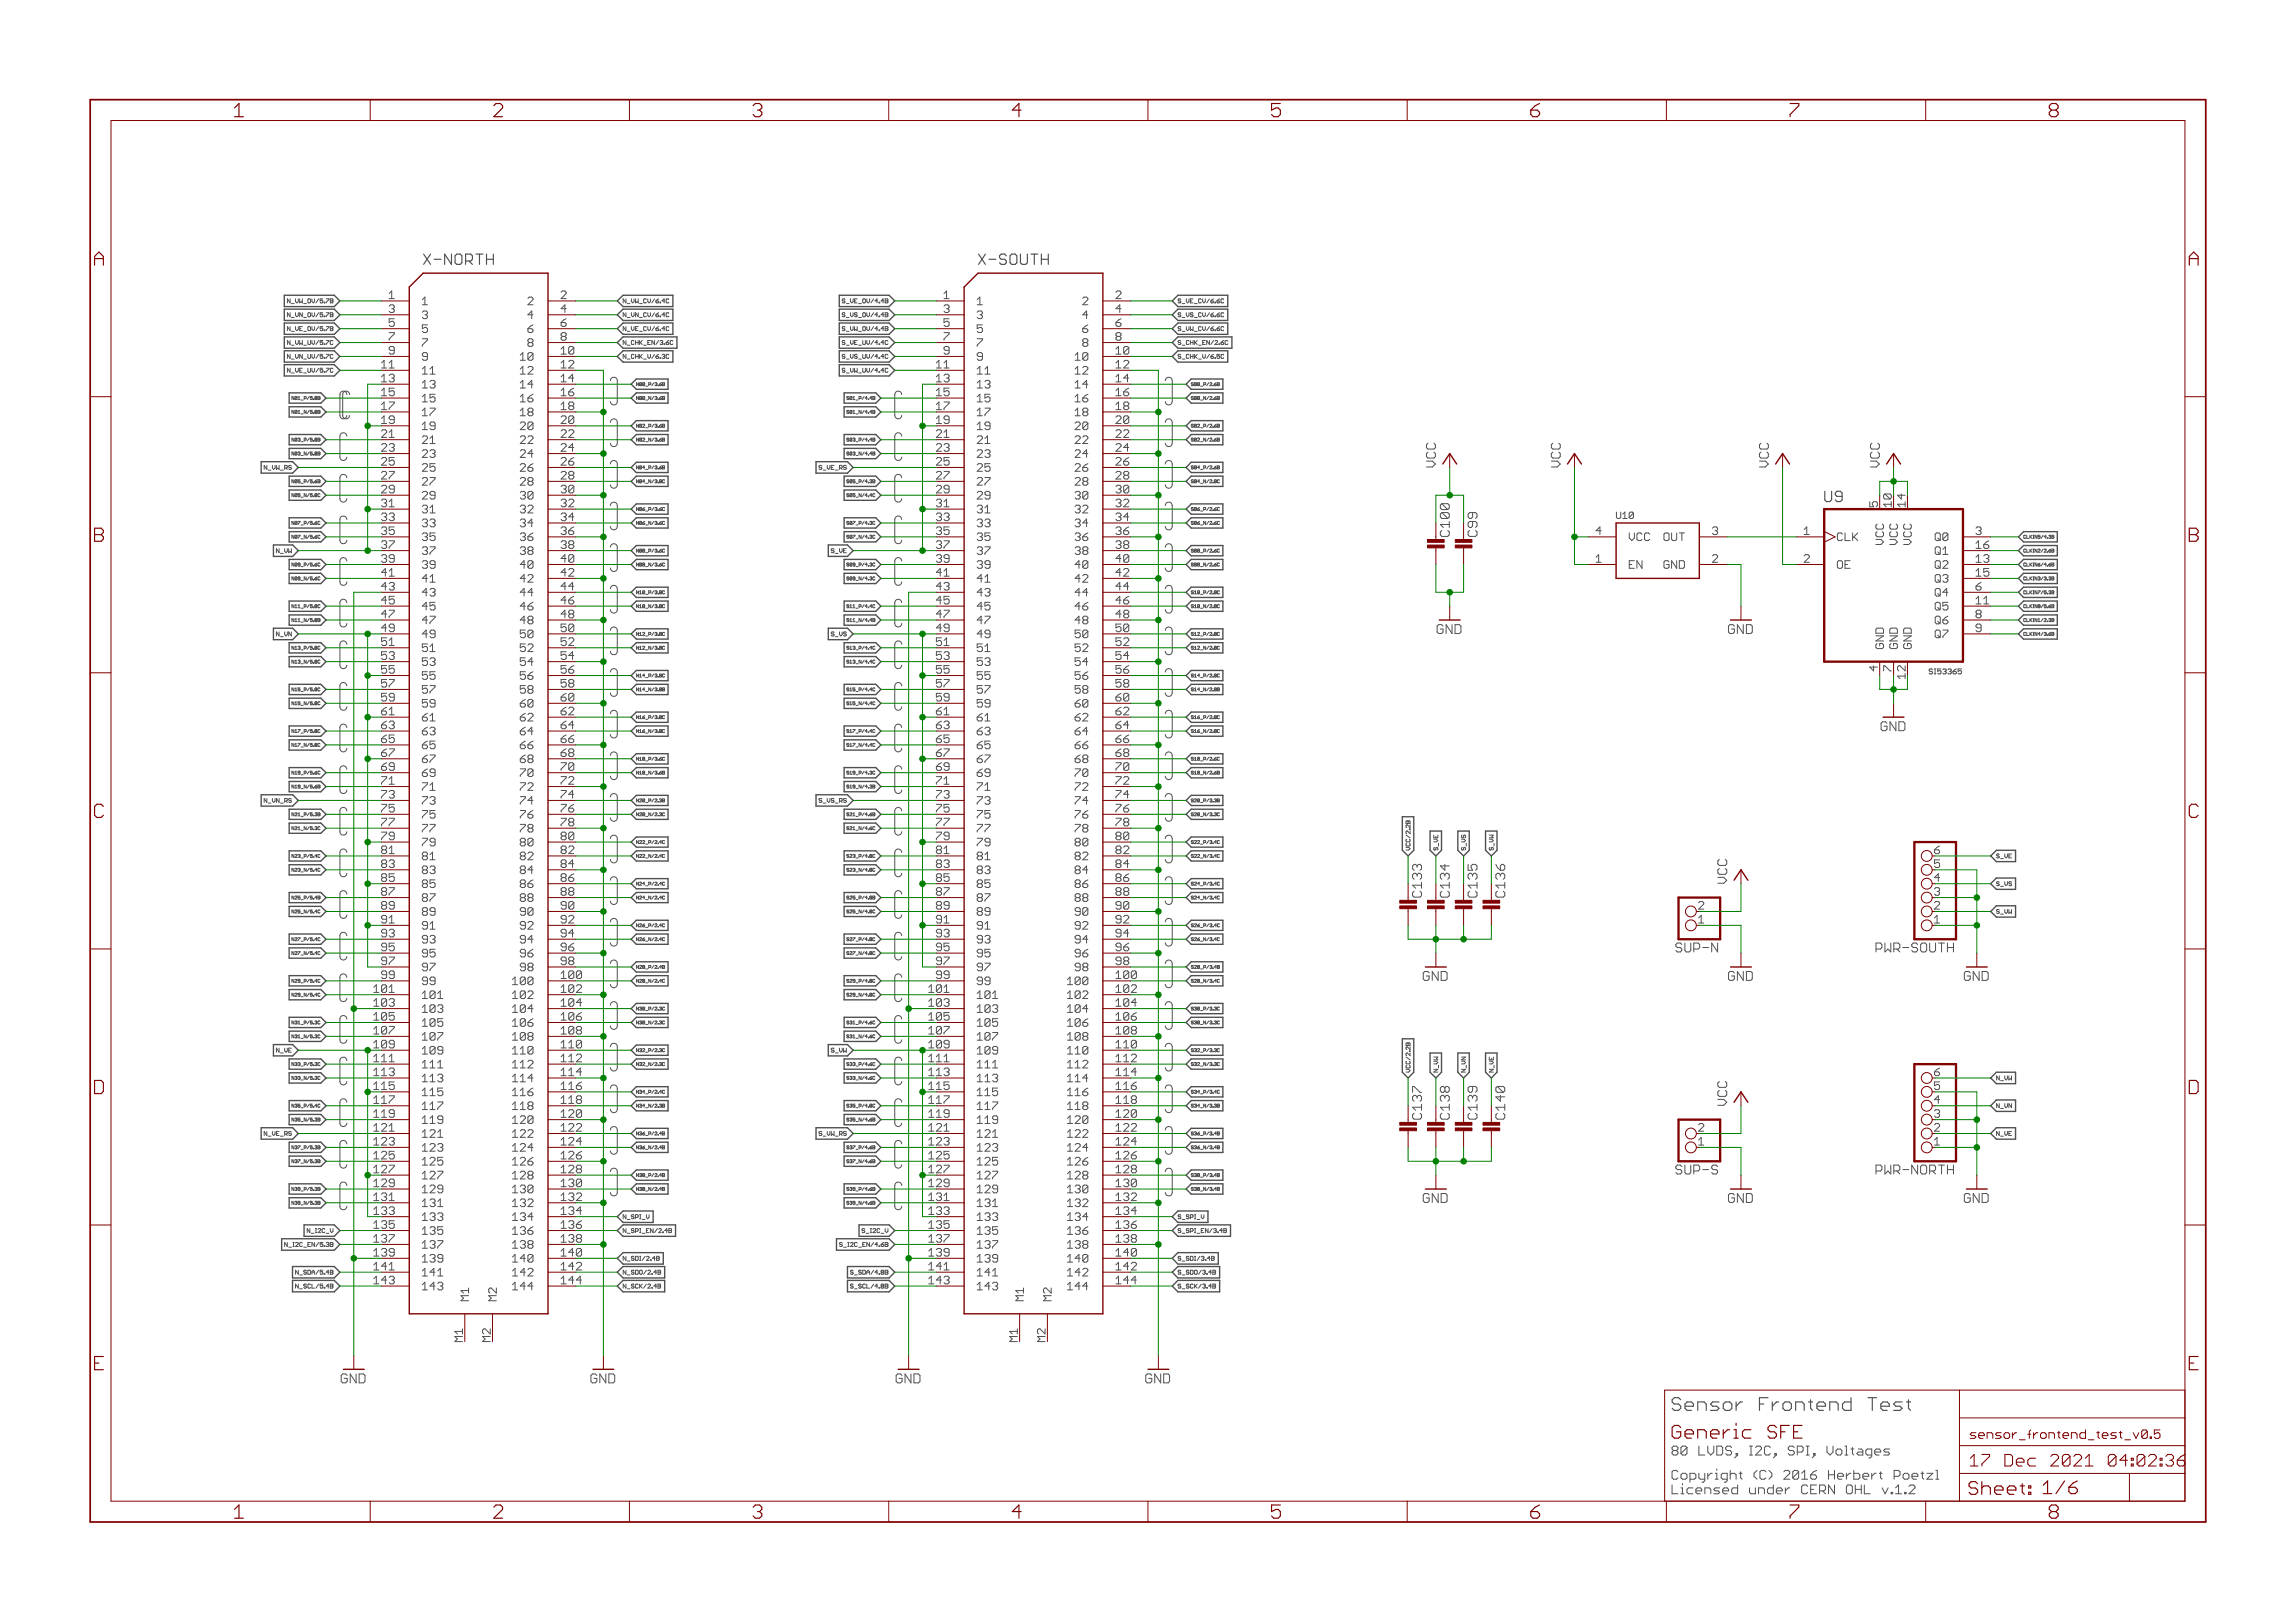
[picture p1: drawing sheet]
<svg xmlns="http://www.w3.org/2000/svg" width="420mm" height="297mm" viewBox="0 0 420 297" stroke-linecap="round" stroke-linejoin="round" font-family="sans-serif">
<defs><g id="words">
<g font-size="3.7" fill="#800000">
<text x="42.9" y="21.4">1</text>
<text x="90.3" y="21.4">2</text>
<text x="137.8" y="21.4">3</text>
<text x="185.3" y="21.4">4</text>
<text x="232.7" y="21.4">5</text>
<text x="280.2" y="21.4">6</text>
<text x="327.6" y="21.4">7</text>
<text x="375.1" y="21.4">8</text>
<text x="17.2" y="48.6">A</text>
<text x="400.7" y="48.6">A</text>
<text x="17.2" y="99.2">B</text>
<text x="400.7" y="99.2">B</text>
<text x="17.1" y="149.7">C</text>
<text x="400.6" y="149.7">C</text>
<text x="17" y="200.2">D</text>
<text x="400.5" y="200.2">D</text>
<text x="17.3" y="250.8">E</text>
<text x="400.7" y="250.8">E</text>
<text x="42.9" y="277.9">1</text>
<text x="90.3" y="277.9">2</text>
<text x="137.8" y="277.9">3</text>
<text x="185.3" y="277.9">4</text>
<text x="232.7" y="277.9">5</text>
<text x="280.2" y="277.9">6</text>
<text x="327.6" y="277.9">7</text>
<text x="375.1" y="277.9">8</text>
</g>
<text font-size="3.6" fill="#505050" x="306" y="258.2">Sensor Frontend Test</text>
<g font-size="3.6" fill="#800000">
<text x="306" y="263.3">Generic SFE</text>
<text x="360.4" y="273.6">Sheet: 1/6</text>
</g>
<g font-size="3.2" fill="#800000">
<text x="360.6" y="268.4">17 Dec 2021</text>
<text x="382.3" y="268.4">04:02:36</text>
</g>
<g font-size="2.9" fill="#505050">
<text x="77.5" y="48.5">X-NORTH</text>
<text x="179.1" y="48.5">X-SOUTH</text>
<text x="334" y="91.9">U9</text>
</g>
<g font-size="2.5" fill="#505050">
<text x="262.9" y="85.5" transform="rotate(-90 262.9 85.5)">VCC</text>
<text x="285.7" y="85.5" transform="rotate(-90 285.7 85.5)">VCC</text>
<text x="323.8" y="85.5" transform="rotate(-90 323.8 85.5)">VCC</text>
<text x="344.1" y="85.5" transform="rotate(-90 344.1 85.5)">VCC</text>
<text x="316.2" y="161.7" transform="rotate(-90 316.2 161.7)">VCC</text>
<text x="307.2" y="174.3">SUP-N</text>
<text x="342.7" y="174.3">PWR-SOUTH</text>
<text x="316.2" y="202.4" transform="rotate(-90 316.2 202.4)">VCC</text>
<text x="307.5" y="214.9">SUP-S</text>
<text x="342.5" y="214.9">PWR-NORTH</text>
<text x="306" y="266.4">80 LVDS, I2C, SPI, Voltages</text>
<text x="306" y="270.8">Copyright (C) 2016 Herbert Poetzl</text>
<text x="306" y="273.5">Licensed under CERN OHL v.1.2</text>
</g>
<g font-size="2.5" fill="#800000">
<text x="265.4" y="98.2" transform="rotate(-90 265.4 98.2)">C100</text>
<text x="270.5" y="98.2" transform="rotate(-90 270.5 98.2)">C99</text>
<text x="262.2" y="116">GND</text>
<text x="315.6" y="116">GND</text>
<text x="343.5" y="133.8">GND</text>
<text x="260.3" y="164.3" transform="rotate(-90 260.3 164.3)">C133</text>
<text x="265.4" y="164.3" transform="rotate(-90 265.4 164.3)">C134</text>
<text x="270.5" y="164.3" transform="rotate(-90 270.5 164.3)">C135</text>
<text x="275.6" y="164.3" transform="rotate(-90 275.6 164.3)">C136</text>
<text x="259.7" y="179.5">GND</text>
<text x="315.6" y="179.5">GND</text>
<text x="358.7" y="179.5">GND</text>
<text x="260.3" y="204.9" transform="rotate(-90 260.3 204.9)">C137</text>
<text x="265.4" y="204.9" transform="rotate(-90 265.4 204.9)">C138</text>
<text x="270.5" y="204.9" transform="rotate(-90 270.5 204.9)">C139</text>
<text x="275.6" y="204.9" transform="rotate(-90 275.6 204.9)">C140</text>
<text x="259.7" y="220.1">GND</text>
<text x="315.6" y="220.1">GND</text>
<text x="358.7" y="220.1">GND</text>
<text x="61.6" y="253.2">GND</text>
<text x="107.3" y="253.2">GND</text>
<text x="163.2" y="253.2">GND</text>
<text x="208.9" y="253.2">GND</text>
</g>
<text font-size="2.3" fill="#800000" x="360.6" y="263.3">sensor_frontend_test_v0.5</text>
<g font-size="2.1" fill="#505050">
<text x="71.2" y="54.7">1</text>
<text x="71.2" y="57.3">3</text>
<text x="71.2" y="59.8">5</text>
<text x="77.3" y="55.8">1</text>
<text x="77.3" y="58.4">3</text>
<text x="96.6" y="55.8">2</text>
<text x="96.6" y="58.4">4</text>
<text x="102.7" y="54.7">2</text>
<text x="102.7" y="57.3">4</text>
<text x="102.7" y="59.8">6</text>
<text x="172.8" y="54.7">1</text>
<text x="172.8" y="57.3">3</text>
<text x="172.8" y="59.8">5</text>
<text x="178.8" y="55.8">1</text>
<text x="178.8" y="58.4">3</text>
<text x="198.2" y="55.8">2</text>
<text x="198.2" y="58.4">4</text>
<text x="204.2" y="54.7">2</text>
<text x="204.2" y="57.3">4</text>
<text x="204.2" y="59.8">6</text>
<text x="71.2" y="62.3">7</text>
<text x="71.2" y="64.9">9</text>
<text x="77.3" y="60.9">5</text>
<text x="77.3" y="63.5">7</text>
<text x="77.3" y="66">9</text>
<text x="95.3" y="66">10</text>
<text x="96.6" y="60.9">6</text>
<text x="96.6" y="63.5">8</text>
<text x="102.7" y="62.3">8</text>
<text x="102.7" y="64.9">10</text>
<text x="172.8" y="62.3">7</text>
<text x="172.8" y="64.9">9</text>
<text x="178.8" y="60.9">5</text>
<text x="178.8" y="63.5">7</text>
<text x="178.8" y="66">9</text>
<text x="196.9" y="66">10</text>
<text x="198.2" y="60.9">6</text>
<text x="198.2" y="63.5">8</text>
<text x="204.2" y="62.3">8</text>
<text x="204.2" y="64.9">10</text>
<text x="69.9" y="67.4">11</text>
<text x="69.9" y="70">13</text>
<text x="77.3" y="68.5">11</text>
<text x="77.3" y="71.1">13</text>
<text x="95.3" y="68.5">12</text>
<text x="95.3" y="71.1">14</text>
<text x="102.7" y="67.4">12</text>
<text x="102.7" y="70">14</text>
<text x="171.5" y="67.4">11</text>
<text x="171.5" y="70">13</text>
<text x="178.8" y="68.5">11</text>
<text x="178.8" y="71.1">13</text>
<text x="196.9" y="68.5">12</text>
<text x="196.9" y="71.1">14</text>
<text x="204.2" y="67.4">12</text>
<text x="204.2" y="70">14</text>
<text x="69.9" y="72.5">15</text>
<text x="69.9" y="75">17</text>
<text x="69.9" y="77.6">19</text>
<text x="77.3" y="73.6">15</text>
<text x="77.3" y="76.2">17</text>
<text x="95.3" y="73.6">16</text>
<text x="95.3" y="76.2">18</text>
<text x="102.7" y="72.5">16</text>
<text x="102.7" y="75">18</text>
<text x="102.7" y="77.6">20</text>
<text x="171.5" y="72.5">15</text>
<text x="171.5" y="75">17</text>
<text x="171.5" y="77.6">19</text>
<text x="178.8" y="73.6">15</text>
<text x="178.8" y="76.2">17</text>
<text x="196.9" y="73.6">16</text>
<text x="196.9" y="76.2">18</text>
<text x="204.2" y="72.5">16</text>
<text x="204.2" y="75">18</text>
<text x="204.2" y="77.6">20</text>
<text x="69.9" y="80.1">21</text>
<text x="69.9" y="82.7">23</text>
<text x="77.3" y="78.7">19</text>
<text x="77.3" y="81.2">21</text>
<text x="77.3" y="83.8">23</text>
<text x="95.3" y="78.7">20</text>
<text x="95.3" y="81.2">22</text>
<text x="95.3" y="83.8">24</text>
<text x="102.7" y="80.1">22</text>
<text x="102.7" y="82.7">24</text>
<text x="171.5" y="80.1">21</text>
<text x="171.5" y="82.7">23</text>
<text x="178.8" y="78.7">19</text>
<text x="178.8" y="81.2">21</text>
<text x="178.8" y="83.8">23</text>
<text x="196.9" y="78.7">20</text>
<text x="196.9" y="81.2">22</text>
<text x="196.9" y="83.8">24</text>
<text x="204.2" y="80.1">22</text>
<text x="204.2" y="82.7">24</text>
<text x="69.9" y="85.2">25</text>
<text x="69.9" y="87.7">27</text>
<text x="77.3" y="86.3">25</text>
<text x="77.3" y="88.8">27</text>
<text x="95.3" y="86.3">26</text>
<text x="95.3" y="88.8">28</text>
<text x="102.7" y="85.2">26</text>
<text x="102.7" y="87.7">28</text>
<text x="171.5" y="85.2">25</text>
<text x="171.5" y="87.7">27</text>
<text x="178.8" y="86.3">25</text>
<text x="178.8" y="88.8">27</text>
<text x="196.9" y="86.3">26</text>
<text x="196.9" y="88.8">28</text>
<text x="204.2" y="85.2">26</text>
<text x="204.2" y="87.7">28</text>
<text x="69.9" y="90.3">29</text>
<text x="69.9" y="92.8">31</text>
<text x="69.9" y="95.4">33</text>
<text x="77.3" y="91.4">29</text>
<text x="77.3" y="93.9">31</text>
<text x="95.3" y="91.4">30</text>
<text x="95.3" y="93.9">32</text>
<text x="102.7" y="90.3">30</text>
<text x="102.7" y="92.8">32</text>
<text x="102.7" y="95.4">34</text>
<text x="171.5" y="90.3">29</text>
<text x="171.5" y="92.8">31</text>
<text x="171.5" y="95.4">33</text>
<text x="178.8" y="91.4">29</text>
<text x="178.8" y="93.9">31</text>
<text x="196.9" y="91.4">30</text>
<text x="196.9" y="93.9">32</text>
<text x="204.2" y="90.3">30</text>
<text x="204.2" y="92.8">32</text>
<text x="204.2" y="95.4">34</text>
<text x="343.8" y="92.8" transform="rotate(-90 343.8 92.8)">5</text>
<text x="69.9" y="97.9">35</text>
<text x="69.9" y="100.4">37</text>
<text x="77.3" y="96.5">33</text>
<text x="77.3" y="99">35</text>
<text x="77.3" y="101.5">37</text>
<text x="95.3" y="96.5">34</text>
<text x="95.3" y="99">36</text>
<text x="95.3" y="101.5">38</text>
<text x="102.7" y="97.9">36</text>
<text x="102.7" y="100.4">38</text>
<text x="171.5" y="97.9">35</text>
<text x="171.5" y="100.4">37</text>
<text x="178.8" y="96.5">33</text>
<text x="178.8" y="99">35</text>
<text x="178.8" y="101.5">37</text>
<text x="196.9" y="96.5">34</text>
<text x="196.9" y="99">36</text>
<text x="196.9" y="101.5">38</text>
<text x="204.2" y="97.9">36</text>
<text x="204.2" y="100.4">38</text>
<text x="292.2" y="97.9">4</text>
<text x="298.2" y="99">VCC</text>
<text x="304.2" y="99">OUT</text>
<text x="313.5" y="97.9">3</text>
<text x="330.3" y="97.9">1</text>
<text x="336.3" y="99">CLK</text>
<text x="344.9" y="100" transform="rotate(-90 344.9 100)">VCC</text>
<text x="347.4" y="100" transform="rotate(-90 347.4 100)">VCC</text>
<text x="350" y="100" transform="rotate(-90 350 100)">VCC</text>
<text x="354" y="99">Q0</text>
<text x="354" y="101.5">Q1</text>
<text x="361.7" y="97.9">3</text>
<text x="361.7" y="100.4">16</text>
<text x="69.9" y="103">39</text>
<text x="69.9" y="105.5">41</text>
<text x="77.3" y="104.1">39</text>
<text x="77.3" y="106.6">41</text>
<text x="95.3" y="104.1">40</text>
<text x="95.3" y="106.6">42</text>
<text x="102.7" y="103">40</text>
<text x="102.7" y="105.5">42</text>
<text x="171.5" y="103">39</text>
<text x="171.5" y="105.5">41</text>
<text x="178.8" y="104.1">39</text>
<text x="178.8" y="106.6">41</text>
<text x="196.9" y="104.1">40</text>
<text x="196.9" y="106.6">42</text>
<text x="204.2" y="103">40</text>
<text x="204.2" y="105.5">42</text>
<text x="292.2" y="103">1</text>
<text x="298.2" y="104.1">EN</text>
<text x="303.9" y="104.1">GND</text>
<text x="313.5" y="103">2</text>
<text x="330.3" y="103">2</text>
<text x="336.3" y="104.1">OE</text>
<text x="354" y="104.1">Q2</text>
<text x="354" y="106.6">Q3</text>
<text x="361.7" y="103">13</text>
<text x="361.7" y="105.5">15</text>
<text x="69.9" y="108">43</text>
<text x="69.9" y="110.6">45</text>
<text x="69.9" y="113.1">47</text>
<text x="77.3" y="109.2">43</text>
<text x="77.3" y="111.7">45</text>
<text x="95.3" y="109.2">44</text>
<text x="95.3" y="111.7">46</text>
<text x="102.7" y="108">44</text>
<text x="102.7" y="110.6">46</text>
<text x="102.7" y="113.1">48</text>
<text x="171.5" y="108">43</text>
<text x="171.5" y="110.6">45</text>
<text x="171.5" y="113.1">47</text>
<text x="178.8" y="109.2">43</text>
<text x="178.8" y="111.7">45</text>
<text x="196.9" y="109.2">44</text>
<text x="196.9" y="111.7">46</text>
<text x="204.2" y="108">44</text>
<text x="204.2" y="110.6">46</text>
<text x="204.2" y="113.1">48</text>
<text x="354" y="109.2">Q4</text>
<text x="354" y="111.7">Q5</text>
<text x="361.7" y="108">6</text>
<text x="361.7" y="110.6">11</text>
<text x="361.7" y="113.1">8</text>
<text x="69.9" y="115.7">49</text>
<text x="69.9" y="118.2">51</text>
<text x="77.3" y="114.2">47</text>
<text x="77.3" y="116.8">49</text>
<text x="77.3" y="119.3">51</text>
<text x="95.3" y="114.2">48</text>
<text x="95.3" y="116.8">50</text>
<text x="95.3" y="119.3">52</text>
<text x="102.7" y="115.7">50</text>
<text x="102.7" y="118.2">52</text>
<text x="171.5" y="115.7">49</text>
<text x="171.5" y="118.2">51</text>
<text x="178.8" y="114.2">47</text>
<text x="178.8" y="116.8">49</text>
<text x="178.8" y="119.3">51</text>
<text x="196.9" y="114.2">48</text>
<text x="196.9" y="116.8">50</text>
<text x="196.9" y="119.3">52</text>
<text x="204.2" y="115.7">50</text>
<text x="204.2" y="118.2">52</text>
<text x="344.9" y="118.8" transform="rotate(-90 344.9 118.8)">GND</text>
<text x="347.4" y="118.8" transform="rotate(-90 347.4 118.8)">GND</text>
<text x="350" y="118.8" transform="rotate(-90 350 118.8)">GND</text>
<text x="354" y="114.2">Q6</text>
<text x="354" y="116.8">Q7</text>
<text x="361.7" y="115.7">9</text>
<text x="69.9" y="120.7">53</text>
<text x="69.9" y="123.3">55</text>
<text x="69.9" y="125.8">57</text>
<text x="77.3" y="121.9">53</text>
<text x="77.3" y="124.4">55</text>
<text x="95.3" y="121.9">54</text>
<text x="95.3" y="124.4">56</text>
<text x="102.7" y="120.7">54</text>
<text x="102.7" y="123.3">56</text>
<text x="102.7" y="125.8">58</text>
<text x="171.5" y="120.7">53</text>
<text x="171.5" y="123.3">55</text>
<text x="171.5" y="125.8">57</text>
<text x="178.8" y="121.9">53</text>
<text x="178.8" y="124.4">55</text>
<text x="196.9" y="121.9">54</text>
<text x="196.9" y="124.4">56</text>
<text x="204.2" y="120.7">54</text>
<text x="204.2" y="123.3">56</text>
<text x="204.2" y="125.8">58</text>
<text x="343.8" y="122.8" transform="rotate(-90 343.8 122.8)">4</text>
<text x="346.3" y="122.8" transform="rotate(-90 346.3 122.8)">7</text>
<text x="69.9" y="128.4">59</text>
<text x="69.9" y="130.9">61</text>
<text x="77.3" y="126.9">57</text>
<text x="77.3" y="129.5">59</text>
<text x="95.3" y="126.9">58</text>
<text x="95.3" y="129.5">60</text>
<text x="102.7" y="128.4">60</text>
<text x="102.7" y="130.9">62</text>
<text x="171.5" y="128.4">59</text>
<text x="171.5" y="130.9">61</text>
<text x="178.8" y="126.9">57</text>
<text x="178.8" y="129.5">59</text>
<text x="196.9" y="126.9">58</text>
<text x="196.9" y="129.5">60</text>
<text x="204.2" y="128.4">60</text>
<text x="204.2" y="130.9">62</text>
<text x="69.9" y="133.4">63</text>
<text x="69.9" y="136">65</text>
<text x="77.3" y="132">61</text>
<text x="77.3" y="134.6">63</text>
<text x="77.3" y="137.1">65</text>
<text x="95.3" y="132">62</text>
<text x="95.3" y="134.6">64</text>
<text x="95.3" y="137.1">66</text>
<text x="102.7" y="133.4">64</text>
<text x="102.7" y="136">66</text>
<text x="171.5" y="133.4">63</text>
<text x="171.5" y="136">65</text>
<text x="178.8" y="132">61</text>
<text x="178.8" y="134.6">63</text>
<text x="178.8" y="137.1">65</text>
<text x="196.9" y="132">62</text>
<text x="196.9" y="134.6">64</text>
<text x="196.9" y="137.1">66</text>
<text x="204.2" y="133.4">64</text>
<text x="204.2" y="136">66</text>
<text x="69.9" y="138.5">67</text>
<text x="69.9" y="141.1">69</text>
<text x="69.9" y="143.6">71</text>
<text x="77.3" y="139.6">67</text>
<text x="77.3" y="142.2">69</text>
<text x="95.3" y="139.6">68</text>
<text x="95.3" y="142.2">70</text>
<text x="102.7" y="138.5">68</text>
<text x="102.7" y="141.1">70</text>
<text x="102.7" y="143.6">72</text>
<text x="171.5" y="138.5">67</text>
<text x="171.5" y="141.1">69</text>
<text x="171.5" y="143.6">71</text>
<text x="178.8" y="139.6">67</text>
<text x="178.8" y="142.2">69</text>
<text x="196.9" y="139.6">68</text>
<text x="196.9" y="142.2">70</text>
<text x="204.2" y="138.5">68</text>
<text x="204.2" y="141.1">70</text>
<text x="204.2" y="143.6">72</text>
<text x="69.9" y="146.1">73</text>
<text x="69.9" y="148.7">75</text>
<text x="77.3" y="144.7">71</text>
<text x="77.3" y="147.3">73</text>
<text x="77.3" y="149.8">75</text>
<text x="95.3" y="144.7">72</text>
<text x="95.3" y="147.3">74</text>
<text x="95.3" y="149.8">76</text>
<text x="102.7" y="146.1">74</text>
<text x="102.7" y="148.7">76</text>
<text x="171.5" y="146.1">73</text>
<text x="171.5" y="148.7">75</text>
<text x="178.8" y="144.7">71</text>
<text x="178.8" y="147.3">73</text>
<text x="178.8" y="149.8">75</text>
<text x="196.9" y="144.7">72</text>
<text x="196.9" y="147.3">74</text>
<text x="196.9" y="149.8">76</text>
<text x="204.2" y="146.1">74</text>
<text x="204.2" y="148.7">76</text>
<text x="69.9" y="151.2">77</text>
<text x="69.9" y="153.8">79</text>
<text x="77.3" y="152.3">77</text>
<text x="77.3" y="154.9">79</text>
<text x="95.3" y="152.3">78</text>
<text x="95.3" y="154.9">80</text>
<text x="102.7" y="151.2">78</text>
<text x="102.7" y="153.8">80</text>
<text x="171.5" y="151.2">77</text>
<text x="171.5" y="153.8">79</text>
<text x="178.8" y="152.3">77</text>
<text x="178.8" y="154.9">79</text>
<text x="196.9" y="152.3">78</text>
<text x="196.9" y="154.9">80</text>
<text x="204.2" y="151.2">78</text>
<text x="204.2" y="153.8">80</text>
<text x="69.9" y="156.3">81</text>
<text x="69.9" y="158.8">83</text>
<text x="69.9" y="161.4">85</text>
<text x="77.3" y="157.4">81</text>
<text x="77.3" y="160">83</text>
<text x="95.3" y="157.4">82</text>
<text x="95.3" y="160">84</text>
<text x="102.7" y="156.3">82</text>
<text x="102.7" y="158.8">84</text>
<text x="102.7" y="161.4">86</text>
<text x="171.5" y="156.3">81</text>
<text x="171.5" y="158.8">83</text>
<text x="171.5" y="161.4">85</text>
<text x="178.8" y="157.4">81</text>
<text x="178.8" y="160">83</text>
<text x="196.9" y="157.4">82</text>
<text x="196.9" y="160">84</text>
<text x="204.2" y="156.3">82</text>
<text x="204.2" y="158.8">84</text>
<text x="204.2" y="161.4">86</text>
<text x="354.1" y="161.4">4</text>
<text x="354.1" y="156.3">6</text>
<text x="69.9" y="163.9">87</text>
<text x="69.9" y="166.5">89</text>
<text x="77.3" y="162.5">85</text>
<text x="77.3" y="165">87</text>
<text x="77.3" y="167.6">89</text>
<text x="95.3" y="162.5">86</text>
<text x="95.3" y="165">88</text>
<text x="95.3" y="167.6">90</text>
<text x="102.7" y="163.9">88</text>
<text x="102.7" y="166.5">90</text>
<text x="171.5" y="163.9">87</text>
<text x="171.5" y="166.5">89</text>
<text x="178.8" y="162.5">85</text>
<text x="178.8" y="165">87</text>
<text x="178.8" y="167.6">89</text>
<text x="196.9" y="162.5">86</text>
<text x="196.9" y="165">88</text>
<text x="196.9" y="167.6">90</text>
<text x="204.2" y="163.9">88</text>
<text x="204.2" y="166.5">90</text>
<text x="310.9" y="166.5">2</text>
<text x="69.9" y="169">91</text>
<text x="69.9" y="171.5">93</text>
<text x="77.3" y="170.1">91</text>
<text x="77.3" y="172.7">93</text>
<text x="95.3" y="170.1">92</text>
<text x="95.3" y="172.7">94</text>
<text x="102.7" y="169">92</text>
<text x="102.7" y="171.5">94</text>
<text x="171.5" y="169">91</text>
<text x="171.5" y="171.5">93</text>
<text x="178.8" y="170.1">91</text>
<text x="178.8" y="172.7">93</text>
<text x="196.9" y="170.1">92</text>
<text x="196.9" y="172.7">94</text>
<text x="204.2" y="169">92</text>
<text x="204.2" y="171.5">94</text>
<text x="69.9" y="174.1">95</text>
<text x="69.9" y="176.6">97</text>
<text x="69.9" y="179.2">99</text>
<text x="77.3" y="175.2">95</text>
<text x="77.3" y="177.7">97</text>
<text x="95.3" y="175.2">96</text>
<text x="95.3" y="177.7">98</text>
<text x="102.7" y="174.1">96</text>
<text x="102.7" y="176.6">98</text>
<text x="102.7" y="179.2">100</text>
<text x="171.5" y="174.1">95</text>
<text x="171.5" y="176.6">97</text>
<text x="171.5" y="179.2">99</text>
<text x="178.8" y="175.2">95</text>
<text x="178.8" y="177.7">97</text>
<text x="196.9" y="175.2">96</text>
<text x="196.9" y="177.7">98</text>
<text x="204.2" y="174.1">96</text>
<text x="204.2" y="176.6">98</text>
<text x="204.2" y="179.2">100</text>
<text x="68.5" y="181.7">101</text>
<text x="68.5" y="184.2">103</text>
<text x="77.3" y="180.3">99</text>
<text x="77.3" y="182.8">101</text>
<text x="77.3" y="185.4">103</text>
<text x="93.9" y="180.3">100</text>
<text x="93.9" y="182.8">102</text>
<text x="93.9" y="185.4">104</text>
<text x="102.7" y="181.7">102</text>
<text x="102.7" y="184.2">104</text>
<text x="170.1" y="181.7">101</text>
<text x="170.1" y="184.2">103</text>
<text x="178.8" y="180.3">99</text>
<text x="178.8" y="182.8">101</text>
<text x="178.8" y="185.4">103</text>
<text x="195.5" y="180.3">100</text>
<text x="195.5" y="182.8">102</text>
<text x="195.5" y="185.4">104</text>
<text x="204.2" y="181.7">102</text>
<text x="204.2" y="184.2">104</text>
<text x="68.5" y="186.8">105</text>
<text x="68.5" y="189.3">107</text>
<text x="68.5" y="191.9">109</text>
<text x="77.3" y="187.9">105</text>
<text x="77.3" y="190.4">107</text>
<text x="93.9" y="187.9">106</text>
<text x="93.9" y="190.4">108</text>
<text x="102.7" y="186.8">106</text>
<text x="102.7" y="189.3">108</text>
<text x="102.7" y="191.9">110</text>
<text x="170.1" y="186.8">105</text>
<text x="170.1" y="189.3">107</text>
<text x="170.1" y="191.9">109</text>
<text x="178.8" y="187.9">105</text>
<text x="178.8" y="190.4">107</text>
<text x="195.5" y="187.9">106</text>
<text x="195.5" y="190.4">108</text>
<text x="204.2" y="186.8">106</text>
<text x="204.2" y="189.3">108</text>
<text x="204.2" y="191.9">110</text>
<text x="68.5" y="194.4">111</text>
<text x="68.5" y="196.9">113</text>
<text x="77.3" y="193">109</text>
<text x="77.3" y="195.5">111</text>
<text x="93.9" y="193">110</text>
<text x="93.9" y="195.5">112</text>
<text x="102.7" y="194.4">112</text>
<text x="102.7" y="196.9">114</text>
<text x="170.1" y="194.4">111</text>
<text x="170.1" y="196.9">113</text>
<text x="178.8" y="193">109</text>
<text x="178.8" y="195.5">111</text>
<text x="195.5" y="193">110</text>
<text x="195.5" y="195.5">112</text>
<text x="204.2" y="194.4">112</text>
<text x="204.2" y="196.9">114</text>
<text x="354.1" y="196.9">6</text>
<text x="68.5" y="199.5">115</text>
<text x="68.5" y="202">117</text>
<text x="77.3" y="198">113</text>
<text x="77.3" y="200.6">115</text>
<text x="77.3" y="203.1">117</text>
<text x="93.9" y="198">114</text>
<text x="93.9" y="200.6">116</text>
<text x="93.9" y="203.1">118</text>
<text x="102.7" y="199.5">116</text>
<text x="102.7" y="202">118</text>
<text x="170.1" y="199.5">115</text>
<text x="170.1" y="202">117</text>
<text x="178.8" y="198">113</text>
<text x="178.8" y="200.6">115</text>
<text x="178.8" y="203.1">117</text>
<text x="195.5" y="198">114</text>
<text x="195.5" y="200.6">116</text>
<text x="195.5" y="203.1">118</text>
<text x="204.2" y="199.5">116</text>
<text x="204.2" y="202">118</text>
<text x="354.1" y="202">4</text>
<text x="68.5" y="204.6">119</text>
<text x="68.5" y="207.1">121</text>
<text x="68.5" y="209.6">123</text>
<text x="77.3" y="205.7">119</text>
<text x="77.3" y="208.2">121</text>
<text x="93.9" y="205.7">120</text>
<text x="93.9" y="208.2">122</text>
<text x="102.7" y="204.6">120</text>
<text x="102.7" y="207.1">122</text>
<text x="102.7" y="209.6">124</text>
<text x="170.1" y="204.6">119</text>
<text x="170.1" y="207.1">121</text>
<text x="170.1" y="209.6">123</text>
<text x="178.8" y="205.7">119</text>
<text x="178.8" y="208.2">121</text>
<text x="195.5" y="205.7">120</text>
<text x="195.5" y="208.2">122</text>
<text x="204.2" y="204.6">120</text>
<text x="204.2" y="207.1">122</text>
<text x="204.2" y="209.6">124</text>
<text x="310.9" y="207.1">2</text>
<text x="68.5" y="212.2">125</text>
<text x="68.5" y="214.7">127</text>
<text x="77.3" y="210.7">123</text>
<text x="77.3" y="213.3">125</text>
<text x="77.3" y="215.8">127</text>
<text x="93.9" y="210.7">124</text>
<text x="93.9" y="213.3">126</text>
<text x="93.9" y="215.8">128</text>
<text x="102.7" y="212.2">126</text>
<text x="102.7" y="214.7">128</text>
<text x="170.1" y="212.2">125</text>
<text x="170.1" y="214.7">127</text>
<text x="178.8" y="210.7">123</text>
<text x="178.8" y="213.3">125</text>
<text x="178.8" y="215.8">127</text>
<text x="195.5" y="210.7">124</text>
<text x="195.5" y="213.3">126</text>
<text x="195.5" y="215.8">128</text>
<text x="204.2" y="212.2">126</text>
<text x="204.2" y="214.7">128</text>
<text x="68.5" y="217.2">129</text>
<text x="68.5" y="219.8">131</text>
<text x="77.3" y="218.4">129</text>
<text x="77.3" y="220.9">131</text>
<text x="93.9" y="218.4">130</text>
<text x="93.9" y="220.9">132</text>
<text x="102.7" y="217.2">130</text>
<text x="102.7" y="219.8">132</text>
<text x="170.1" y="217.2">129</text>
<text x="170.1" y="219.8">131</text>
<text x="178.8" y="218.4">129</text>
<text x="178.8" y="220.9">131</text>
<text x="195.5" y="218.4">130</text>
<text x="195.5" y="220.9">132</text>
<text x="204.2" y="217.2">130</text>
<text x="204.2" y="219.8">132</text>
<text x="68.5" y="222.3">133</text>
<text x="68.5" y="224.9">135</text>
<text x="68.5" y="227.4">137</text>
<text x="77.3" y="223.4">133</text>
<text x="77.3" y="226">135</text>
<text x="93.9" y="223.4">134</text>
<text x="93.9" y="226">136</text>
<text x="102.7" y="222.3">134</text>
<text x="102.7" y="224.9">136</text>
<text x="102.7" y="227.4">138</text>
<text x="170.1" y="222.3">133</text>
<text x="170.1" y="224.9">135</text>
<text x="170.1" y="227.4">137</text>
<text x="178.8" y="223.4">133</text>
<text x="178.8" y="226">135</text>
<text x="195.5" y="223.4">134</text>
<text x="195.5" y="226">136</text>
<text x="204.2" y="222.3">134</text>
<text x="204.2" y="224.9">136</text>
<text x="204.2" y="227.4">138</text>
<text x="68.5" y="229.9">139</text>
<text x="68.5" y="232.5">141</text>
<text x="77.3" y="228.5">137</text>
<text x="77.3" y="231.1">139</text>
<text x="77.3" y="233.6">141</text>
<text x="93.9" y="228.5">138</text>
<text x="93.9" y="231.1">140</text>
<text x="93.9" y="233.6">142</text>
<text x="102.7" y="229.9">140</text>
<text x="102.7" y="232.5">142</text>
<text x="170.1" y="229.9">139</text>
<text x="170.1" y="232.5">141</text>
<text x="178.8" y="228.5">137</text>
<text x="178.8" y="231.1">139</text>
<text x="178.8" y="233.6">141</text>
<text x="195.5" y="228.5">138</text>
<text x="195.5" y="231.1">140</text>
<text x="195.5" y="233.6">142</text>
<text x="204.2" y="229.9">140</text>
<text x="204.2" y="232.5">142</text>
<text x="68.5" y="235">143</text>
<text x="77.3" y="236.1">143</text>
<text x="85.8" y="238.1" transform="rotate(-90 85.8 238.1)">M1</text>
<text x="90.9" y="238.1" transform="rotate(-90 90.9 238.1)">M2</text>
<text x="93.9" y="236.1">144</text>
<text x="102.7" y="235">144</text>
<text x="170.1" y="235">143</text>
<text x="178.8" y="236.1">143</text>
<text x="187.4" y="238.1" transform="rotate(-90 187.4 238.1)">M1</text>
<text x="192.5" y="238.1" transform="rotate(-90 192.5 238.1)">M2</text>
<text x="195.5" y="236.1">144</text>
<text x="204.2" y="235">144</text>
<text x="84.7" y="246" transform="rotate(-90 84.7 246)">M1</text>
<text x="89.8" y="246" transform="rotate(-90 89.8 246)">M2</text>
<text x="186.3" y="246" transform="rotate(-90 186.3 246)">M1</text>
<text x="191.4" y="246" transform="rotate(-90 191.4 246)">M2</text>
</g>
<g font-size="2.1" fill="#800000">
<text x="346.3" y="92.8" transform="rotate(-90 346.3 92.8)">10</text>
<text x="348.9" y="92.8" transform="rotate(-90 348.9 92.8)">14</text>
<text x="348.9" y="124.2" transform="rotate(-90 348.9 124.2)">12</text>
<text x="354.1" y="158.8">5</text>
<text x="354.1" y="166.5">2</text>
<text x="354.1" y="163.9">3</text>
<text x="310.9" y="169">1</text>
<text x="354.1" y="169">1</text>
<text x="354.1" y="199.5">5</text>
<text x="310.9" y="209.6">1</text>
<text x="354.1" y="209.6">1</text>
<text x="354.1" y="207.1">2</text>
<text x="354.1" y="204.6">3</text>
</g>
<text font-size="1.8" fill="#505050" x="295.9" y="94.9">U10</text>
<text font-size="1.4" fill="#505050" x="353.5" y="123.4">SI53365</text>
<g font-size="1.1" fill="#505050">
<text x="52.6" y="55.5">N_VW_OV/5.7B</text>
<text x="52.9" y="58">N_VN_OV/5.7B</text>
<text x="114.1" y="55.5">N_VW_CV/6.4C</text>
<text x="114.1" y="58">N_VN_CV/6.4C</text>
<text x="154.7" y="55.5">S_VE_OV/4.4B</text>
<text x="154.7" y="58">S_VS_OV/4.4B</text>
<text x="215.6" y="55.5">S_VE_CV/6.6C</text>
<text x="215.6" y="58">S_VS_CV/6.6C</text>
<text x="52.7" y="63.1">N_VW_UV/5.7C</text>
<text x="52.9" y="65.6">N_VN_UV/5.7C</text>
<text x="53" y="60.6">N_VE_OV/5.7B</text>
<text x="114.1" y="60.5">N_VE_CV/6.4C</text>
<text x="114.1" y="65.6">N_CHK_V/6.3C</text>
<text x="114.1" y="63.1">N_CHK_EN/3.6C</text>
<text x="154.3" y="60.6">S_VW_OV/4.4B</text>
<text x="154.8" y="63.1">S_VE_UV/4.4C</text>
<text x="154.8" y="65.6">S_VS_UV/4.4C</text>
<text x="215.6" y="60.5">S_VW_CV/6.6C</text>
<text x="215.6" y="65.6">S_CHK_V/6.5C</text>
<text x="215.6" y="63.1">S_CHK_EN/2.6C</text>
<text x="53.1" y="68.2">N_VE_UV/5.7C</text>
<text x="154.4" y="68.2">S_VW_UV/4.4C</text>
<text x="48.1" y="86">N_VW_RS</text>
<text x="150.3" y="86">S_VE_RS</text>
<text x="50.2" y="101.2">N_VW</text>
<text x="152.4" y="101.2">S_VE</text>
<text x="50.5" y="116.4">N_VN</text>
<text x="152.4" y="116.4">S_VS</text>
<text x="48.4" y="146.9">N_VN_RS</text>
<text x="150.3" y="146.9">S_VS_RS</text>
<text x="258.2" y="155.6" transform="rotate(-90 258.2 155.6)">VCC/2.2B</text>
<text x="263.3" y="155.6" transform="rotate(-90 263.3 155.6)">S_VE</text>
<text x="268.3" y="155.6" transform="rotate(-90 268.3 155.6)">S_VS</text>
<text x="273.4" y="155.6" transform="rotate(-90 273.4 155.6)">S_VW</text>
<text x="365.5" y="157.1">S_VE</text>
<text x="365.5" y="167.2">S_VW</text>
<text x="365.5" y="162.1">S_VS</text>
<text x="50.6" y="192.6">N_VE</text>
<text x="152" y="192.6">S_VW</text>
<text x="258.2" y="196.2" transform="rotate(-90 258.2 196.2)">VCC/2.2B</text>
<text x="263.3" y="196.2" transform="rotate(-90 263.3 196.2)">N_VW</text>
<text x="268.3" y="196.2" transform="rotate(-90 268.3 196.2)">N_VN</text>
<text x="273.4" y="196.2" transform="rotate(-90 273.4 196.2)">N_VE</text>
<text x="365.5" y="197.7">N_VW</text>
<text x="365.5" y="202.8">N_VN</text>
<text x="48.5" y="207.9">N_VE_RS</text>
<text x="149.9" y="207.9">S_VW_RS</text>
<text x="365.5" y="207.9">N_VE</text>
<text x="56.5" y="225.6">N_I2C_V</text>
<text x="114.1" y="223.1">N_SPI_V</text>
<text x="114.1" y="225.6">N_SPI_EN/2.4B</text>
<text x="158.3" y="225.6">S_I2C_V</text>
<text x="215.6" y="223.1">S_SPI_V</text>
<text x="215.6" y="225.6">S_SPI_EN/3.4B</text>
<text x="52.8" y="228.2">N_I2C_EN/5.3B</text>
<text x="54.4" y="233.2">N_SDA/5.4B</text>
<text x="114.1" y="233.2">N_SDO/2.4B</text>
<text x="114.1" y="230.7">N_SDI/2.4B</text>
<text x="154.5" y="228.2">S_I2C_EN/4.6B</text>
<text x="156.1" y="233.2">S_SDA/4.8B</text>
<text x="215.6" y="230.7">S_SDI/3.4B</text>
<text x="215.6" y="233.2">S_SDO/3.4B</text>
<text x="54.6" y="235.8">N_SCL/5.4B</text>
<text x="114.1" y="235.8">N_SCK/2.4B</text>
<text x="156.4" y="235.8">S_SCL/4.8B</text>
<text x="215.6" y="235.8">S_SCK/3.4B</text>
</g>
<g font-size=".8" fill="#505050">
<text x="116.5" y="70.6">N00_P/3.6B</text>
<text x="218.1" y="70.6">S00_P/2.6B</text>
<text x="53.8" y="75.7">N01_N/5.8B</text>
<text x="53.9" y="73.2">N01_P/5.8B</text>
<text x="116.5" y="73.2">N00_N/3.6B</text>
<text x="155.5" y="75.7">S01_N/4.4B</text>
<text x="155.6" y="73.2">S01_P/4.4B</text>
<text x="218.1" y="73.2">S00_N/2.6B</text>
<text x="53.8" y="83.3">N03_N/5.8B</text>
<text x="53.9" y="80.8">N03_P/5.8B</text>
<text x="116.5" y="78.2">N02_P/3.6B</text>
<text x="116.5" y="80.8">N02_N/3.6B</text>
<text x="155.5" y="83.3">S03_N/4.4B</text>
<text x="155.6" y="80.8">S03_P/4.4B</text>
<text x="218.1" y="78.2">S02_P/2.6B</text>
<text x="218.1" y="80.8">S02_N/2.6B</text>
<text x="53.9" y="88.4">N05_P/5.6B</text>
<text x="116.5" y="85.9">N04_P/3.6B</text>
<text x="116.5" y="88.4">N04_N/3.8C</text>
<text x="155.6" y="88.4">S05_P/4.3B</text>
<text x="218.1" y="85.9">S04_P/2.6B</text>
<text x="218.1" y="88.4">S04_N/2.8C</text>
<text x="53.8" y="90.9">N05_N/5.8C</text>
<text x="116.5" y="93.5">N06_P/3.6C</text>
<text x="155.5" y="90.9">S05_N/4.4C</text>
<text x="218.1" y="93.5">S06_P/2.6C</text>
<text x="53.8" y="98.5">N07_N/5.6C</text>
<text x="53.9" y="96">N07_P/5.6C</text>
<text x="116.5" y="96">N06_N/3.6C</text>
<text x="116.5" y="101.1">N08_P/3.6C</text>
<text x="155.5" y="98.5">S07_N/4.3C</text>
<text x="155.6" y="96">S07_P/4.3C</text>
<text x="218.1" y="96">S06_N/2.6C</text>
<text x="218.1" y="101.1">S08_P/2.6C</text>
<text x="370.5" y="98.5">CLKIN5/4.3B</text>
<text x="370.5" y="101.1">CLKIN2/2.6B</text>
<text x="53.8" y="106.2">N09_N/5.6C</text>
<text x="53.9" y="103.6">N09_P/5.6C</text>
<text x="116.5" y="103.6">N08_N/3.6C</text>
<text x="155.5" y="106.2">S09_N/4.3C</text>
<text x="155.6" y="103.6">S09_P/4.3C</text>
<text x="218.1" y="103.6">S08_N/2.6C</text>
<text x="370.5" y="103.6">CLKIN6/4.6B</text>
<text x="370.5" y="106.2">CLKIN3/3.3B</text>
<text x="53.8" y="113.8">N11_N/5.8B</text>
<text x="53.9" y="111.2">N11_P/5.8C</text>
<text x="116.5" y="108.7">N10_P/3.8C</text>
<text x="116.5" y="111.3">N10_N/3.8C</text>
<text x="155.5" y="113.8">S11_N/4.4B</text>
<text x="155.6" y="111.2">S11_P/4.4C</text>
<text x="218.1" y="108.7">S10_P/2.8C</text>
<text x="218.1" y="111.3">S10_N/2.8C</text>
<text x="370.5" y="113.8">CLKIN1/2.3B</text>
<text x="370.5" y="111.2">CLKIN8/5.6B</text>
<text x="370.5" y="108.7">CLKIN7/5.3B</text>
<text x="53.9" y="118.9">N13_P/5.8C</text>
<text x="116.5" y="116.3">N12_P/3.8C</text>
<text x="116.5" y="118.9">N12_N/3.8C</text>
<text x="155.6" y="118.9">S13_P/4.4C</text>
<text x="218.1" y="116.3">S12_P/2.8C</text>
<text x="218.1" y="118.9">S12_N/2.8C</text>
<text x="370.5" y="116.3">CLKIN4/3.6B</text>
<text x="53.8" y="121.4">N13_N/5.8C</text>
<text x="116.5" y="123.9">N14_P/3.8C</text>
<text x="155.5" y="121.4">S13_N/4.4C</text>
<text x="218.1" y="123.9">S14_P/2.8C</text>
<text x="53.8" y="129">N15_N/5.8C</text>
<text x="53.9" y="126.5">N15_P/5.8C</text>
<text x="116.5" y="126.5">N14_N/3.8B</text>
<text x="116.5" y="131.6">N16_P/3.8C</text>
<text x="155.5" y="129">S15_N/4.4C</text>
<text x="155.6" y="126.5">S15_P/4.4C</text>
<text x="218.1" y="126.5">S14_N/2.8B</text>
<text x="218.1" y="131.6">S16_P/2.8C</text>
<text x="53.8" y="136.6">N17_N/5.8C</text>
<text x="53.9" y="134.1">N17_P/5.8C</text>
<text x="116.5" y="134.1">N16_N/3.8C</text>
<text x="155.5" y="136.6">S17_N/4.4C</text>
<text x="155.6" y="134.1">S17_P/4.4C</text>
<text x="218.1" y="134.1">S16_N/2.8C</text>
<text x="53.9" y="141.7">N19_P/5.6C</text>
<text x="116.5" y="139.2">N18_P/3.6C</text>
<text x="116.5" y="141.7">N18_N/3.6B</text>
<text x="155.6" y="141.7">S19_P/4.3C</text>
<text x="218.1" y="139.2">S18_P/2.6C</text>
<text x="218.1" y="141.7">S18_N/2.6B</text>
<text x="53.8" y="144.3">N19_N/5.6B</text>
<text x="53.9" y="149.3">N21_P/5.3B</text>
<text x="116.5" y="146.8">N20_P/2.3B</text>
<text x="116.5" y="149.3">N20_N/2.3C</text>
<text x="155.5" y="144.3">S19_N/4.3B</text>
<text x="155.6" y="149.3">S21_P/4.6B</text>
<text x="218.1" y="146.8">S20_P/3.3B</text>
<text x="218.1" y="149.3">S20_N/3.3C</text>
<text x="53.8" y="151.9">N21_N/5.3C</text>
<text x="116.5" y="154.4">N22_P/2.4C</text>
<text x="155.5" y="151.9">S21_N/4.6C</text>
<text x="218.1" y="154.4">S22_P/3.4C</text>
<text x="53.8" y="159.5">N23_N/5.4C</text>
<text x="53.9" y="157">N23_P/5.4C</text>
<text x="116.5" y="157">N22_N/2.4C</text>
<text x="155.5" y="159.5">S23_N/4.8C</text>
<text x="155.6" y="157">S23_P/4.8C</text>
<text x="218.1" y="157">S22_N/3.4C</text>
<text x="53.8" y="167.1">N25_N/5.4C</text>
<text x="53.9" y="164.6">N25_P/5.4B</text>
<text x="116.5" y="162">N24_P/2.4C</text>
<text x="116.5" y="164.6">N24_N/2.4C</text>
<text x="155.5" y="167.1">S25_N/4.8C</text>
<text x="155.6" y="164.6">S25_P/4.8B</text>
<text x="218.1" y="162">S24_P/3.4C</text>
<text x="218.1" y="164.6">S24_N/3.4C</text>
<text x="53.9" y="172.2">N27_P/5.4C</text>
<text x="116.5" y="169.7">N26_P/2.4C</text>
<text x="116.5" y="172.2">N26_N/2.4C</text>
<text x="155.6" y="172.2">S27_P/4.8C</text>
<text x="218.1" y="169.7">S26_P/3.4C</text>
<text x="218.1" y="172.2">S26_N/3.4C</text>
<text x="53.8" y="174.7">N27_N/5.4C</text>
<text x="53.9" y="179.8">N29_P/5.4C</text>
<text x="116.5" y="177.3">N28_P/2.4B</text>
<text x="116.5" y="179.8">N28_N/2.4C</text>
<text x="155.5" y="174.7">S27_N/4.8C</text>
<text x="155.6" y="179.8">S29_P/4.8C</text>
<text x="218.1" y="177.3">S28_P/3.4B</text>
<text x="218.1" y="179.8">S28_N/3.4C</text>
<text x="53.8" y="182.4">N29_N/5.4C</text>
<text x="116.5" y="184.9">N30_P/2.3C</text>
<text x="155.5" y="182.4">S29_N/4.8C</text>
<text x="218.1" y="184.9">S30_P/3.3C</text>
<text x="53.8" y="190">N31_N/5.3C</text>
<text x="53.9" y="187.4">N31_P/5.3C</text>
<text x="116.5" y="187.4">N30_N/2.3C</text>
<text x="155.5" y="190">S31_N/4.6C</text>
<text x="155.6" y="187.4">S31_P/4.6C</text>
<text x="218.1" y="187.4">S30_N/3.3C</text>
<text x="53.8" y="197.6">N33_N/5.3C</text>
<text x="53.9" y="195.1">N33_P/5.3C</text>
<text x="116.5" y="192.5">N32_P/2.3C</text>
<text x="116.5" y="195.1">N32_N/2.3C</text>
<text x="155.5" y="197.6">S33_N/4.6C</text>
<text x="155.6" y="195.1">S33_P/4.6C</text>
<text x="218.1" y="192.5">S32_P/3.3C</text>
<text x="218.1" y="195.1">S32_N/3.3C</text>
<text x="53.9" y="202.7">N35_P/5.4C</text>
<text x="116.5" y="200.1">N34_P/2.4C</text>
<text x="116.5" y="202.7">N34_N/2.3B</text>
<text x="155.6" y="202.7">S35_P/4.8C</text>
<text x="218.1" y="200.1">S34_P/3.4C</text>
<text x="218.1" y="202.7">S34_N/3.3B</text>
<text x="53.8" y="205.2">N35_N/5.3B</text>
<text x="116.5" y="207.8">N36_P/2.4B</text>
<text x="155.5" y="205.2">S35_N/4.6B</text>
<text x="218.1" y="207.8">S36_P/3.4B</text>
<text x="53.8" y="212.8">N37_N/5.3B</text>
<text x="53.9" y="210.3">N37_P/5.3B</text>
<text x="116.5" y="210.3">N36_N/2.4B</text>
<text x="116.5" y="215.4">N38_P/2.4B</text>
<text x="155.5" y="212.8">S37_N/4.6B</text>
<text x="155.6" y="210.3">S37_P/4.6B</text>
<text x="218.1" y="210.3">S36_N/3.4B</text>
<text x="218.1" y="215.4">S38_P/3.4B</text>
<text x="53.8" y="220.4">N39_N/5.3B</text>
<text x="53.9" y="217.9">N39_P/5.3B</text>
<text x="116.5" y="217.9">N38_N/2.4B</text>
<text x="155.5" y="220.4">S39_N/4.6B</text>
<text x="155.6" y="217.9">S39_P/4.6B</text>
<text x="218.1" y="217.9">S38_N/3.4B</text>
</g>
</g></defs>
<g fill="none" stroke="#505050" stroke-width=".18">
<path d="M154.2 55.3l.4 .1M154.2 57.8l.4 .2M154.6 54.7l-.4 .1 .1 .3h.3M154.6 57.2l-.4 .2 .1 .2h.3M223.7 54.7l.3 .1M223.7 57.2l.3 .2M224 55.3l-.3 .1M224 57.8l-.3 .2M52.6 60.5v-.7l.5 .7M52.6 65.6v-.7l.5 .7M52.6 68.1v-.7l.5 .7M53.4 73.1v-.5l.4 .5"/>
<path d="M53.4 75.7v-.6l.4 .6M63.5 79.8a.63 .63 0 0 0-.6-.6 .63 .63 0 0 0-.7 .6v3.9a.63 .63 0 0 0 .7 .6 .63 .63 0 0 0 .6-.6M63.5 72.2a.63 .63 0 0 0-.6-.6 .63 .63 0 0 0-.7 .6v3.8a.63 .63 0 0 0 .7 .7 .63 .63 0 0 0 .6-.7M64 72.2a.63 .63 0 0 0-.6-.6 .63 .63 0 0 0-.7 .6v3.8a.63 .63 0 0 0 .7 .7 .63 .63 0 0 0 .6-.7M111.7 69.7a.63 .63 0 0 1 .7-.7 .63 .63 0 0 1 .6 .7v3.8a.63 .63 0 0 1-.6 .6 .63 .63 0 0 1-.7-.6M111.7 77.3a.63 .63 0 0 1 .7-.6 .63 .63 0 0 1 .6 .6v3.8a.63 .63 0 0 1-.6 .6 .63 .63 0 0 1-.7-.6M121.3 70h.3v.3M121.3 70.3h.3M121.3 77.6h.3v.3M121.3 77.9h.3M121.6 70.3v.3h-.3M121.6 77.9v.3h-.3"/>
<path d="M154.2 62.9l.4 .2M154.2 65.5l.4 .1M154.6 62.3l-.4 .1 .1 .3h.3M154.6 64.9l-.4 .1 .1 .2h.3M155 73h.4M155 75.6l.3 .1M155.3 75.1l-.3 .1 .1 .2h.2M155.4 72.7l-.1-.1-.3 .1 .1 .2h.3M165.1 79.8a.63 .63 0 0 0-.7-.6 .63 .63 0 0 0-.6 .6v3.9a.63 .63 0 0 0 .6 .6 .63 .63 0 0 0 .7-.6M165.1 72.2a.63 .63 0 0 0-.7-.6 .63 .63 0 0 0-.6 .6v3.8a.63 .63 0 0 0 .6 .7 .63 .63 0 0 0 .7-.7M213.3 69.7a.63 .63 0 0 1 .7-.7 .63 .63 0 0 1 .6 .7v3.8a.63 .63 0 0 1-.6 .6 .63 .63 0 0 1-.7-.6M213.3 77.3a.63 .63 0 0 1 .7-.6 .63 .63 0 0 1 .6 .6v3.8a.63 .63 0 0 1-.6 .6 .63 .63 0 0 1-.7-.6"/>
<path d="M222.9 72.6h.3v.3M222.9 72.9h.3M222.9 70l.3 .1v.2M222.9 77.6h.3v.3M222.9 70.3h.3M222.9 77.9h.3M223.2 72.9v.1l-.3 .1M223.2 70.3v.2l-.3 .1M223.2 77.9v.3h-.3M223.9 64.9l.1 .1M224 65.5l-.1 .1M53.4 80.8v-.6l.4 .6"/>
<path d="M53.4 83.3v-.6l.4 .6M53.4 88.4v-.6l.4 .6M53.4 90.9v-.6l.4 .6M53.4 96v-.6l.4 .6M53.4 98.5v-.5l.4 .5M63.5 95.1a.63 .63 0 0 0-.6-.7 .63 .63 0 0 0-.7 .7v3.8a.63 .63 0 0 0 .7 .6 .63 .63 0 0 0 .6-.6M63.5 87.5a.63 .63 0 0 0-.6-.7 .63 .63 0 0 0-.7 .7v3.8a.63 .63 0 0 0 .7 .6 .63 .63 0 0 0 .6-.6M111.7 84.9a.63 .63 0 0 1 .7-.6 .63 .63 0 0 1 .6 .6v3.8a.63 .63 0 0 1-.6 .7 .63 .63 0 0 1-.7-.7M111.7 92.5a.63 .63 0 0 1 .7-.6 .63 .63 0 0 1 .6 .6v3.9a.63 .63 0 0 1-.6 .6 .63 .63 0 0 1-.7-.6M121.3 85.3h.3v.3M121.3 85.6h.3M121.4 92.9l.3 .1"/>
<path d="M121.6 85.6v.2h-.3M121.7 93.3l-.3 .2M155 80.6l.1 .2 .3-.2M155 83.2l.3 .1M155 88.3l.1 .1 .3-.1M155 90.8l.3 .1M155 95.9l.1 .1 .3-.1M155 98.4l.3 .1M155.3 82.7l-.3 .1 .1 .2h.2M155.3 90.3l-.3 .1 .1 .2h.2M155.3 98l-.3 .1 .3 .1M155.4 80.3l-.1-.1-.3 .1 .1 .2 .3 .1"/>
<path d="M155.4 87.9l-.1-.1-.3 .1 .1 .2 .3 .1M155.4 95.5l-.1-.1-.3 .1 .1 .2 .3 .1M165.1 95.1a.63 .63 0 0 0-.7-.7 .63 .63 0 0 0-.6 .7v3.8a.63 .63 0 0 0 .6 .6 .63 .63 0 0 0 .7-.6M165.1 87.5a.63 .63 0 0 0-.7-.7 .63 .63 0 0 0-.6 .7v3.8a.63 .63 0 0 0 .6 .6 .63 .63 0 0 0 .7-.6M213.3 84.9a.63 .63 0 0 1 .7-.6 .63 .63 0 0 1 .6 .6v3.8a.63 .63 0 0 1-.6 .7 .63 .63 0 0 1-.7-.7M213.3 92.5a.63 .63 0 0 1 .7-.6 .63 .63 0 0 1 .6 .6v3.9a.63 .63 0 0 1-.6 .6 .63 .63 0 0 1-.7-.6M222.9 80.2h.3v.3M222.9 80.5h.3M222.9 85.3h.3v.3M222.9 85.6h.3M223 92.9l.2 .1M223.2 80.5v.3h-.3"/>
<path d="M223.2 85.6v.2h-.3M223.2 87.8v.1M223.2 95.4v.1M223.2 88.3v.1M223.2 93.3l-.2 .2M223.2 95.9v.1M375.9 98v.5M53.4 103.6v-.6l.4 .6M53.4 106.2v-.6l.4 .6M53.4 111.2v-.5l.4 .5M53.4 113.8v-.6l.4 .6M53.4 118.9v-.6l.4 .6"/>
<path d="M63.5 117.9a.63 .63 0 0 0-.6-.6 .63 .63 0 0 0-.7 .6v3.8a.63 .63 0 0 0 .7 .7 .63 .63 0 0 0 .6-.7M63.5 110.3a.63 .63 0 0 0-.6-.6 .63 .63 0 0 0-.7 .6v3.8a.63 .63 0 0 0 .7 .6 .63 .63 0 0 0 .6-.6M63.5 102.7a.63 .63 0 0 0-.6-.7 .63 .63 0 0 0-.7 .7v3.8a.63 .63 0 0 0 .7 .6 .63 .63 0 0 0 .6-.6M111.7 100.1a.63 .63 0 0 1 .7-.6 .63 .63 0 0 1 .6 .6v3.8a.63 .63 0 0 1-.6 .7 .63 .63 0 0 1-.7-.7M111.7 107.8a.63 .63 0 0 1 .7-.7 .63 .63 0 0 1 .6 .7v3.8a.63 .63 0 0 1-.6 .6 .63 .63 0 0 1-.7-.6M111.7 115.4a.63 .63 0 0 1 .7-.7 .63 .63 0 0 1 .6 .7v3.8a.63 .63 0 0 1-.6 .6 .63 .63 0 0 1-.7-.6M121.4 100.5l.3 .1M121.4 108.1l.3 .1M121.4 115.7l.3 .1M121.7 101l-.3 .1M121.7 108.6l-.3 .1M121.7 116.2l-.3 .1"/>
<path d="M155 103.5l.1 .1 .3-.1M155 106l.3 .2M155 111.1l.1 .1 .3-.1M155 113.7l.3 .1M155 118.7l.1 .2 .3-.2M155.3 105.6l-.3 .1 .3 .2M155.3 113.2l-.3 .1 .3 .2M155.4 103.1l-.1-.1-.3 .1 .4 .3M155.4 110.8l-.1-.1-.3 .1 .4 .2M155.4 118.4l-.1-.1-.3 .1 .4 .3M165.1 117.9a.63 .63 0 0 0-.7-.6 .63 .63 0 0 0-.6 .6v3.8a.63 .63 0 0 0 .6 .7 .63 .63 0 0 0 .7-.7M165.1 110.3a.63 .63 0 0 0-.7-.6 .63 .63 0 0 0-.6 .6v3.8a.63 .63 0 0 0 .6 .6 .63 .63 0 0 0 .7-.6"/>
<path d="M165.1 102.7a.63 .63 0 0 0-.7-.7 .63 .63 0 0 0-.6 .7v3.8a.63 .63 0 0 0 .6 .6 .63 .63 0 0 0 .7-.6M213.3 100.1a.63 .63 0 0 1 .7-.6 .63 .63 0 0 1 .6 .6v3.8a.63 .63 0 0 1-.6 .7 .63 .63 0 0 1-.7-.7M213.3 107.8a.63 .63 0 0 1 .7-.7 .63 .63 0 0 1 .6 .7v3.8a.63 .63 0 0 1-.6 .6 .63 .63 0 0 1-.7-.6M213.3 115.4a.63 .63 0 0 1 .7-.7 .63 .63 0 0 1 .6 .7v3.8a.63 .63 0 0 1-.6 .6 .63 .63 0 0 1-.7-.6M223 100.5l.2 .1M223 108.1l.2 .1M223 115.7l.2 .1M223.2 103v.1M223.2 110.7v.1M223.2 118.3v.1M223.2 101l-.2 .1M223.2 103.5v.1"/>
<path d="M223.2 108.6l-.2 .1M223.2 111.1v.1M223.2 116.2l-.2 .1M223.2 118.7v.2M375.9 100.5v.6M375.9 103v.6M375.9 105.6v.6M375.9 108.1v.6M375.9 110.7v.5M375.9 113.2v.6M375.9 115.7v.6M53.4 121.4v-.6l.4 .6"/>
<path d="M53.4 126.4v-.5l.4 .5M53.4 129v-.6l.4 .6M53.4 134.1v-.6l.4 .6M53.4 136.6v-.5l.4 .5M63.5 133.2a.63 .63 0 0 0-.6-.7 .63 .63 0 0 0-.7 .7v3.8a.63 .63 0 0 0 .7 .6 .63 .63 0 0 0 .6-.6M63.5 125.5a.63 .63 0 0 0-.6-.6 .63 .63 0 0 0-.7 .6v3.8a.63 .63 0 0 0 .7 .7 .63 .63 0 0 0 .6-.7M111.7 123a.63 .63 0 0 1 .7-.6 .63 .63 0 0 1 .6 .6v3.8a.63 .63 0 0 1-.6 .6 .63 .63 0 0 1-.7-.6M111.7 130.6a.63 .63 0 0 1 .7-.6 .63 .63 0 0 1 .6 .6v3.8a.63 .63 0 0 1-.6 .7 .63 .63 0 0 1-.7-.7M111.7 138.2a.63 .63 0 0 1 .7-.6 .63 .63 0 0 1 .6 .6v3.8a.63 .63 0 0 1-.6 .7 .63 .63 0 0 1-.7-.7M121.4 123.4h.3M121.4 131l.3 .1M121.4 138.6l.3 .1"/>
<path d="M121.7 123.8l-.3 .1M121.7 131.4l-.3 .1M121.7 139.1h-.3M155 121.3l.3 .1M155 126.4h.4M155 128.9l.3 .1M155 134h.4M155 136.5l.3 .1M155.3 120.8l-.3 .1 .1 .2h.2M155.3 128.4l-.3 .1 .1 .2h.2M155.3 136.1h-.3l.1 .2h.2M155.4 126h-.4l.4 .3"/>
<path d="M155.4 133.6h-.4l.4 .3M165.1 133.2a.63 .63 0 0 0-.7-.7 .63 .63 0 0 0-.6 .7v3.8a.63 .63 0 0 0 .6 .6 .63 .63 0 0 0 .7-.6M165.1 125.5a.63 .63 0 0 0-.7-.6 .63 .63 0 0 0-.6 .6v3.8a.63 .63 0 0 0 .6 .7 .63 .63 0 0 0 .7-.7M213.3 123a.63 .63 0 0 1 .7-.6 .63 .63 0 0 1 .6 .6v3.8a.63 .63 0 0 1-.6 .6 .63 .63 0 0 1-.7-.6M213.3 130.6a.63 .63 0 0 1 .7-.6 .63 .63 0 0 1 .6 .6v3.8a.63 .63 0 0 1-.6 .7 .63 .63 0 0 1-.7-.7M213.3 138.2a.63 .63 0 0 1 .7-.6 .63 .63 0 0 1 .6 .6v3.8a.63 .63 0 0 1-.6 .7 .63 .63 0 0 1-.7-.7M222.9 125.9l.3 .1v.2M222.9 126.2h.3M223 123.4h.2M223 131l.2 .1M223 138.6l.2 .1M223.2 126.2v.2h-.3"/>
<path d="M223.2 133.5v.1M223.2 134v.1M223.2 123.8l-.2 .1M223.2 131.4l-.2 .1M223.2 139.1h-.2M53.4 141.7v-.6l.4 .6M53.4 144.2v-.5l.4 .5M53.4 149.3v-.5l.4 .5M53.4 151.8v-.5l.4 .5M53.4 156.9v-.5l.4 .5M53.4 159.5v-.6l.4 .6M63.5 156a.63 .63 0 0 0-.6-.6 .63 .63 0 0 0-.7 .6v3.8a.63 .63 0 0 0 .7 .7 .63 .63 0 0 0 .6-.7"/>
<path d="M63.5 148.4a.63 .63 0 0 0-.6-.6 .63 .63 0 0 0-.7 .6v3.8a.63 .63 0 0 0 .7 .6 .63 .63 0 0 0 .6-.6M63.5 140.8a.63 .63 0 0 0-.6-.7 .63 .63 0 0 0-.7 .7v3.8a.63 .63 0 0 0 .7 .6 .63 .63 0 0 0 .6-.6M111.7 145.9a.63 .63 0 0 1 .7-.7 .63 .63 0 0 1 .6 .7v3.8a.63 .63 0 0 1-.6 .6 .63 .63 0 0 1-.7-.6M111.7 153.5a.63 .63 0 0 1 .7-.7 .63 .63 0 0 1 .6 .7v3.8a.63 .63 0 0 1-.6 .6 .63 .63 0 0 1-.7-.6M121.3 146.2h.3v.3M121.3 146.5h.3M121.4 153.8l.3 .1M121.6 146.5v.3h-.3M121.7 154.3l-.3 .1M155 141.6h.4M155 144.1l.3 .1M155 149.2h.4"/>
<path d="M155 151.8h.3M155 156.8h.4M155 159.4l.3 .1M155.3 143.7l-.3 .1 .1 .2h.2M155.3 151.3l-.3 .1 .1 .2h.2M155.3 158.9l-.3 .1 .1 .2h.2M155.4 141.2h-.4l.4 .3M155.4 148.8h-.4l.1 .2 .3 .1M155.4 156.5h-.4l.1 .2h.3M165.1 156a.63 .63 0 0 0-.7-.6 .63 .63 0 0 0-.6 .6v3.8a.63 .63 0 0 0 .6 .7 .63 .63 0 0 0 .7-.7M165.1 148.4a.63 .63 0 0 0-.7-.6 .63 .63 0 0 0-.6 .6v3.8a.63 .63 0 0 0 .6 .6 .63 .63 0 0 0 .7-.6M165.1 140.8a.63 .63 0 0 0-.7-.7 .63 .63 0 0 0-.6 .7v3.8a.63 .63 0 0 0 .6 .6 .63 .63 0 0 0 .7-.6"/>
<path d="M213.3 145.9a.63 .63 0 0 1 .7-.7 .63 .63 0 0 1 .6 .7v3.8a.63 .63 0 0 1-.6 .6 .63 .63 0 0 1-.7-.6M213.3 153.5a.63 .63 0 0 1 .7-.7 .63 .63 0 0 1 .6 .7v3.8a.63 .63 0 0 1-.6 .6 .63 .63 0 0 1-.7-.6M222.9 141.1l.3 .1v.2M222.9 141.4h.3M222.9 146.2l.3 .1v.2M222.9 146.5h.3M223 153.8l.2 .1M223.2 141.4v.2l-.3 .1M223.2 146.5v.2l-.3 .1M223.2 148.8h.1M223.2 156.4v.1M223.2 149.2v.1"/>
<path d="M223.2 154.3l-.2 .1M223.2 156.8v.1M53.4 164.5v-.5l.4 .5M53.4 167.1v-.6l.4 .6M53.4 172.2v-.6l.4 .6M53.4 174.7v-.5l.4 .5M53.4 179.8v-.6l.4 .6M63.5 178.9a.63 .63 0 0 0-.6-.7 .63 .63 0 0 0-.7 .7v3.8a.63 .63 0 0 0 .7 .6 .63 .63 0 0 0 .6-.6M63.5 171.3a.63 .63 0 0 0-.6-.7 .63 .63 0 0 0-.7 .7v3.8a.63 .63 0 0 0 .7 .6 .63 .63 0 0 0 .6-.6M63.5 163.6a.63 .63 0 0 0-.6-.6 .63 .63 0 0 0-.7 .6v3.8a.63 .63 0 0 0 .7 .7 .63 .63 0 0 0 .6-.7M111.7 161.1a.63 .63 0 0 1 .7-.6 .63 .63 0 0 1 .6 .6v3.8a.63 .63 0 0 1-.6 .6 .63 .63 0 0 1-.7-.6M111.7 168.7a.63 .63 0 0 1 .7-.6 .63 .63 0 0 1 .6 .6v3.8a.63 .63 0 0 1-.6 .7 .63 .63 0 0 1-.7-.7"/>
<path d="M111.7 176.3a.63 .63 0 0 1 .7-.6 .63 .63 0 0 1 .6 .6v3.8a.63 .63 0 0 1-.6 .7 .63 .63 0 0 1-.7-.7M121.3 176.7h.3v.3M121.3 177h.3M121.4 161.5h.3M121.4 169.1l.3 .1M121.6 177v.2h-.3M121.7 161.9l-.3 .1M121.7 169.5l-.3 .1M155 164.5h.4M155 167l.3 .1M155 172.1h.4M155 174.6l.3 .1"/>
<path d="M155 179.7h.4M155.3 166.5l-.3 .1 .1 .2h.2M155.3 174.2h-.3l.1 .2h.2M155.4 164.1h-.4l.1 .2 .3 .1M155.4 171.7h-.4l.1 .2 .3 .1M155.4 179.3h-.4l.1 .2 .3 .1M165.1 178.9a.63 .63 0 0 0-.7-.7 .63 .63 0 0 0-.6 .7v3.8a.63 .63 0 0 0 .6 .6 .63 .63 0 0 0 .7-.6M165.1 171.3a.63 .63 0 0 0-.7-.7 .63 .63 0 0 0-.6 .7v3.8a.63 .63 0 0 0 .6 .6 .63 .63 0 0 0 .7-.6M165.1 163.6a.63 .63 0 0 0-.7-.6 .63 .63 0 0 0-.6 .6v3.8a.63 .63 0 0 0 .6 .7 .63 .63 0 0 0 .7-.7M213.3 161.1a.63 .63 0 0 1 .7-.6 .63 .63 0 0 1 .6 .6v3.8a.63 .63 0 0 1-.6 .6 .63 .63 0 0 1-.7-.6M213.3 168.7a.63 .63 0 0 1 .7-.6 .63 .63 0 0 1 .6 .6v3.8a.63 .63 0 0 1-.6 .7 .63 .63 0 0 1-.7-.7M213.3 176.3a.63 .63 0 0 1 .7-.6 .63 .63 0 0 1 .6 .6v3.8a.63 .63 0 0 1-.6 .7 .63 .63 0 0 1-.7-.7"/>
<path d="M222.9 176.7l.3 .1v.2M222.9 177h.3M223 161.5h.2M223 169.1l.2 .1M223.2 177v.2h-.3M223.2 164v.1M223.2 171.6v.1M223.2 179.2v.1M223.2 161.9l-.2 .1M223.2 164.5h.1M223.2 169.5l-.2 .1M223.2 172.1v.1"/>
<path d="M223.2 179.7v.1M53.4 182.3v-.5l.4 .5M53.4 187.4v-.5l.4 .5M53.4 189.9v-.5l.4 .5M53.4 195v-.5l.4 .5M53.4 197.6v-.6l.4 .6M63.5 194.1a.63 .63 0 0 0-.6-.6 .63 .63 0 0 0-.7 .6v3.8a.63 .63 0 0 0 .7 .7 .63 .63 0 0 0 .6-.7M63.5 186.5a.63 .63 0 0 0-.6-.6 .63 .63 0 0 0-.7 .6v3.8a.63 .63 0 0 0 .7 .6 .63 .63 0 0 0 .6-.6M111.7 184a.63 .63 0 0 1 .7-.7 .63 .63 0 0 1 .6 .7v3.8a.63 .63 0 0 1-.6 .6 .63 .63 0 0 1-.7-.6M111.7 191.6a.63 .63 0 0 1 .7-.7 .63 .63 0 0 1 .6 .7v3.8a.63 .63 0 0 1-.6 .6 .63 .63 0 0 1-.7-.6M111.7 199.2a.63 .63 0 0 1 .7-.6 .63 .63 0 0 1 .6 .6v3.8a.63 .63 0 0 1-.6 .6 .63 .63 0 0 1-.7-.6M121.4 184.3l.3 .1"/>
<path d="M121.4 191.9l.3 .1M121.4 199.5l.3 .1M121.7 184.8l-.3 .1M121.7 192.4l-.3 .1M155 182.2l.3 .1M155 187.3h.4M155 189.9h.3M155 194.9l.1 .1 .3-.1M155 197.5l.3 .1M155.3 181.8l-.3 .1 .1 .2h.2M155.3 189.4l-.3 .1 .1 .2h.2M155.3 197l-.3 .1 .1 .2h.2"/>
<path d="M155.4 186.9h-.4l.1 .2 .3 .1M155.4 194.6l-.1-.1-.3 .1 .1 .2h.3M165.1 194.1a.63 .63 0 0 0-.7-.6 .63 .63 0 0 0-.6 .6v3.8a.63 .63 0 0 0 .6 .7 .63 .63 0 0 0 .7-.7M165.1 186.5a.63 .63 0 0 0-.7-.6 .63 .63 0 0 0-.6 .6v3.8a.63 .63 0 0 0 .6 .6 .63 .63 0 0 0 .7-.6M213.3 184a.63 .63 0 0 1 .7-.7 .63 .63 0 0 1 .6 .7v3.8a.63 .63 0 0 1-.6 .6 .63 .63 0 0 1-.7-.6M213.3 191.6a.63 .63 0 0 1 .7-.7 .63 .63 0 0 1 .6 .7v3.8a.63 .63 0 0 1-.6 .6 .63 .63 0 0 1-.7-.6M213.3 199.2a.63 .63 0 0 1 .7-.6 .63 .63 0 0 1 .6 .6v3.8a.63 .63 0 0 1-.6 .6 .63 .63 0 0 1-.7-.6M223 184.3l.2 .1M223 191.9l.2 .1M223 199.5l.2 .1M223.2 186.9h.1M223.2 194.5v.1"/>
<path d="M223.2 184.8l-.2 .1M223.2 187.3v.1M223.2 192.4l-.2 .1M223.2 194.9v.1M53.4 202.6v-.5l.4 .5M53.4 205.2v-.6l.4 .6M53.4 210.3v-.6l.4 .6M53.4 212.8v-.6l.4 .6M53.4 217.9v-.6l.4 .6M63.5 209.4a.63 .63 0 0 0-.6-.7 .63 .63 0 0 0-.7 .7v3.8a.63 .63 0 0 0 .7 .6 .63 .63 0 0 0 .6-.6M63.5 201.7a.63 .63 0 0 0-.6-.6 .63 .63 0 0 0-.7 .6v3.8a.63 .63 0 0 0 .7 .7 .63 .63 0 0 0 .6-.7M63.5 217a.63 .63 0 0 0-.6-.7 .63 .63 0 0 0-.7 .7v3.8a.63 .63 0 0 0 .7 .6 .63 .63 0 0 0 .6-.6"/>
<path d="M111.7 206.8a.63 .63 0 0 1 .7-.6 .63 .63 0 0 1 .6 .6v3.8a.63 .63 0 0 1-.6 .7 .63 .63 0 0 1-.7-.7M111.7 214.4a.63 .63 0 0 1 .7-.6 .63 .63 0 0 1 .6 .6v3.8a.64 .64 0 0 1-.6 .7 .64 .64 0 0 1-.7-.7M121.3 207.2h.3v.3M121.3 207.5h.3M121.3 214.8h.3v.3M121.3 215.1h.3M121.6 207.5v.2h-.3M121.6 215.1v.2h-.3M121.7 200l-.3 .1M155 202.5l.1 .1 .3-.1M155 205.1l.3 .1M155 210.2l.1 .1 .3-.1"/>
<path d="M155 212.7l.3 .1M155 217.8l.1 .1 .3-.1M155.3 204.6l-.3 .1 .1 .2h.2M155.3 212.2l-.3 .1 .1 .2h.2M155.3 219.9l-.3 .1 .3 .1M155.4 202.2l-.1-.1-.3 .1 .1 .2 .3 .1M155.4 209.8l-.1-.1-.3 .1 .1 .2 .3 .1M155.4 217.4l-.1-.1-.3 .1 .4 .3M165.1 209.4a.63 .63 0 0 0-.7-.7 .63 .63 0 0 0-.6 .7v3.8a.63 .63 0 0 0 .6 .6 .63 .63 0 0 0 .7-.6M165.1 201.7a.63 .63 0 0 0-.7-.6 .63 .63 0 0 0-.6 .6v3.8a.63 .63 0 0 0 .6 .7 .63 .63 0 0 0 .7-.7M165.1 217a.63 .63 0 0 0-.7-.7 .63 .63 0 0 0-.6 .7v3.8a.63 .63 0 0 0 .6 .6 .63 .63 0 0 0 .7-.6M213.3 206.8a.63 .63 0 0 1 .7-.6 .63 .63 0 0 1 .6 .6v3.8a.63 .63 0 0 1-.6 .7 .63 .63 0 0 1-.7-.7"/>
<path d="M213.3 214.4a.63 .63 0 0 1 .7-.6 .63 .63 0 0 1 .6 .6v3.8a.64 .64 0 0 1-.6 .7 .64 .64 0 0 1-.7-.7M222.9 202.1h.3v.3M222.9 202.4h.3M222.9 209.7h.3v.3M222.9 210h.3M222.9 217.3h.3v.3M222.9 217.6h.3M222.9 207.2h.3v.3M222.9 214.8h.3v.3M222.9 207.5h.3M222.9 215.1h.3M223.2 202.4v.2h-.3"/>
<path d="M223.2 210v.3h-.3M223.2 217.6v.3h-.3M223.2 207.5v.2h-.3M223.2 215.1v.2h-.3M223.2 200l-.2 .1M52.1 228.1v-.7l.5 .7M53.4 220.4v-.5l.4 .5M54.1 233.2v-.7l.5 .7M54.1 235.8v-.8l.5 .8M56.2 225.6v-.7l.5 .7M122.4 224.9h.4l.1 .1-.1 .2M122.4 225.2h.4"/>
<path d="M122.8 225.2l.1 .1-.1 .3h-.4M153.7 228l.1 .1 .4-.1M154.2 227.5l-.1-.1-.4 .1 .1 .3 .4 .1M155 220.3l.3 .1M155.7 235.6l.4 .2M155.7 233.1l.1 .1M155.8 232.5l-.1 .1 .1 .2M156.1 235l-.4 .1 .1 .3h.3M157.8 225.5l.1 .1M157.9 224.9l-.1 .1 .1 .2M222.2 229.9l.1 .2-.1 .2 .1 .2-.1 .2M222.4 235l.1 .1-.1 .3 .1 .2-.1 .2"/>
<path d="M224 224.9h.4l.1 .1-.1 .2M224 225.2h.4M224.4 225.2l.1 .3-.5 .1M340.2 265.7h.8M340.8 265.2l.2 .3v.8h-.8M342.7 266.3h-.9l-.2-.3v-.5l.2-.3h.9v1.4l-.3 .2h-.3M343.2 265.7h1.1v-.2l-.3-.3h-.5l-.3 .3v.5l.3 .3h.5M345.9 265.2h-.8l-.3 .3 .3 .2h.6l.2 .3-.2 .3h-.9M347 272.3l.6-.5v1.6M347 273.4h1.1M348.7 273.1h.3v.3h-.3zM349.2 269.6l.3 .3v.6l-.3 .2"/>
<path d="M349.5 272l.3-.2h.5l.3 .2v.3l-1.1 1.1h1.1M350 270.2h1.1v-.3l-.2-.3h-.6l-.3 .3v.6l.3 .2h.6M351.7 269.6h.5M351.9 269.4v1.1l.3 .2M352.8 269.6h1l-1 1.1h1M354.4 270.7h.5M354.4 269.1h.3v1.6"/>
</g>
<path d="M344.7 258.1h.8M344.7 256.6h.8l.4 .4v.4h-1.6M348.2 256.6h-1.1l-.4 .4 .4 .4h.7l.4 .3-.4 .4h-1.1M349 256.6h.8M349.4 256.2v1.5l.4 .4" fill="none" stroke="#505050" stroke-width=".21"/>
<g fill="none" stroke="#505050" stroke-width=".25">
<path d="M52 54h9.2l1 1.1-1 1h-9.2zM52 56.6h9.2l1 1-1 1.1h-9.2zM52 59.1h9.2l1 1.1-1 1h-9.2zM113 55.1l1.1-1.1h9.1v2.1h-9.1zM113 57.6l1.1-1h9.1v2.1h-9.1zM153.6 54h9.2l1 1.1-1 1h-9.2zM153.6 56.6h9.2l1 1-1 1.1h-9.2zM153.6 59.1h9.2l1 1.1-1 1h-9.2zM215.6 54h9.2v2.1h-9.2l-1-1zM215.6 56.6h9.2v2.1h-9.2l-1-1.1zM215.6 59.1h9.2v2.1h-9.2l-1-1zM52 61.7h9.2l1 1-1 1h-9.2z"/>
<path d="M52 64.2h9.2l1 1-1 1.1h-9.2zM52 66.7h9.2l1 1.1-1 1h-9.2zM52.9 71.9h5.8l1 1-1 .9h-5.8zM52.9 74.4h5.8l1 1-1 .9h-5.8zM52.9 79.5h5.8l1 1-1 .9h-5.8zM113 60.2l1.1-1.1h9.1v2.1h-9.1zM113 62.7l1.1-1h9.8v2h-9.8zM113 65.2l1.1-1h9.1v2.1h-9.1zM115.5 70.3l1-.9h5.8v1.8h-5.8zM115.5 77.9l1-.9h5.8v1.9h-5.8zM116.5 71.9h5.8v1.9h-5.8l-1-.9zM116.5 79.5h5.8v1.9h-5.8l-1-.9z"/>
<path d="M153.6 61.7h9.2l1 1-1 1h-9.2zM153.6 64.2h9.2l1 1-1 1.1h-9.2zM153.6 66.7h9.2l1 1.1-1 1h-9.2zM154.5 71.9h5.8l1 1-1 .9h-5.8zM154.5 74.4h5.8l1 1-1 .9h-5.8zM154.5 79.5h5.8l1 1-1 .9h-5.8zM215.6 61.7h9.9v2h-9.9l-1-1zM215.6 64.2h9.2v2.1h-9.2l-1-1.1zM218.1 71.9h5.8v1.9h-5.8l-1-.9zM218.1 79.5h5.8v1.9h-5.8l-1-.9zM218.1 69.4h5.8v1.8h-5.8l-1-.9zM218.1 77h5.8v1.9h-5.8l-1-1z"/>
<path d="M47.8 84.5h5.8l1 1.1-1 1h-5.8zM50.1 99.7h3.5l1 1.1-1 1h-3.5zM52.9 82.1h5.8l1 .9-1 .9h-5.8zM52.9 87.1h5.8l1 1-1 .9h-5.8zM52.9 89.7h5.8l1 .9-1 1h-5.8zM52.9 94.8h5.8l1 .9-1 .9h-5.8zM52.9 97.3h5.8l1 1-1 .9h-5.8zM115.5 85.6l1-1h5.8v1.9h-5.8zM115.5 93.2l1-1h5.8v1.9h-5.8zM116.5 87.1h5.8v1.9h-5.8l-1-.9zM116.5 94.8h5.8v1.8h-5.8l-1-.9zM149.4 84.5h5.8l1 1.1-1 1h-5.8z"/>
<path d="M151.6 99.7h3.6l1 1.1-1 1h-3.6zM154.5 82.1h5.8l1 .9-1 .9h-5.8zM154.5 87.1h5.8l1 1-1 .9h-5.8zM154.5 89.7h5.8l1 .9-1 1h-5.8zM154.5 94.8h5.8l1 .9-1 .9h-5.8zM154.5 97.3h5.8l1 1-1 .9h-5.8zM218.1 87.1h5.8v1.9h-5.8l-1-.9zM218.1 94.8h5.8v1.8h-5.8l-1-.9zM218.1 84.6h5.8v1.9h-5.8l-1-.9zM218.1 92.2h5.8v1.9h-5.8l-1-.9zM370.5 97.3h6.1v1.9h-6.1l-1-.9zM50.1 115h3.5l1 1-1 1.1h-3.5z"/>
<path d="M52.9 102.4h5.8l1 .9-1 1h-5.8zM52.9 104.9h5.8l1 1-1 .9h-5.8zM52.9 110h5.8l1 .9-1 1h-5.8zM52.9 112.5h5.8l1 1-1 .9h-5.8zM52.9 117.6h5.8l1 1-1 .9h-5.8zM115.5 103.3l1-.9h5.8v1.9h-5.8zM115.5 110.9l1-.9h5.8v1.9h-5.8zM115.5 118.6l1-1h5.8v1.9h-5.8zM115.5 100.8l1-1h5.8v1.9h-5.8zM115.5 108.4l1-.9h5.8v1.8h-5.8zM115.5 116l1-.9h5.8v1.9h-5.8zM151.6 115h3.6l1 1-1 1.1h-3.6z"/>
<path d="M154.5 102.4h5.8l1 .9-1 1h-5.8zM154.5 104.9h5.8l1 1-1 .9h-5.8zM154.5 110h5.8l1 .9-1 1h-5.8zM154.5 112.5h5.8l1 1-1 .9h-5.8zM154.5 117.6h5.8l1 1-1 .9h-5.8zM217.1 100.8l1-1h5.8v1.9h-5.8zM217.1 108.4l1-.9h5.8v1.8h-5.8zM217.1 116l1-.9h5.8v1.9h-5.8zM218.1 102.4h5.8v1.9h-5.8l-1-1zM218.1 110h5.8v1.9h-5.8l-1-1zM218.1 117.6h5.8v1.9h-5.8l-1-.9zM369.5 100.8l1-1h6.1v1.9h-6.1z"/>
<path d="M369.5 108.4l1-.9h6.1v1.8h-6.1zM369.5 116l1-.9h6.1v1.9h-6.1zM370.5 102.4h6.1v1.9h-6.1l-1-1zM370.5 104.9h6.1v1.9h-6.1l-1-.9zM370.5 110h6.1v1.9h-6.1l-1-1zM370.5 112.5h6.1v1.9h-6.1l-1-.9zM52.9 120.2h5.8l1 .9-1 .9h-5.8zM52.9 125.2h5.8l1 1-1 .9h-5.8zM52.9 127.8h5.8l1 .9-1 1h-5.8zM52.9 132.9h5.8l1 .9-1 .9h-5.8zM52.9 135.4h5.8l1 .9-1 1h-5.8zM115.5 126.2l1-1h5.8v1.9h-5.8z"/>
<path d="M115.5 133.8l1-.9h5.8v1.8h-5.8zM115.5 123.6l1-.9h5.8v1.9h-5.8zM115.5 131.3l1-1h5.8v1.9h-5.8zM115.5 138.9l1-1h5.8v1.9h-5.8zM154.5 120.2h5.8l1 .9-1 .9h-5.8zM154.5 125.2h5.8l1 1-1 .9h-5.8zM154.5 127.8h5.8l1 .9-1 1h-5.8zM154.5 132.9h5.8l1 .9-1 .9h-5.8zM154.5 135.4h5.8l1 .9-1 1h-5.8zM217.1 123.6l1-.9h5.8v1.9h-5.8zM218.1 130.3h5.8v1.9h-5.8l-1-.9zM218.1 125.2h5.8v1.9h-5.8l-1-.9z"/>
<path d="M218.1 132.9h5.8v1.8h-5.8l-1-.9zM218.1 137.9h5.8v1.9h-5.8l-1-.9zM47.8 145.5h5.8l1 1-1 1h-5.8zM52.9 140.5h5.8l1 .9-1 1h-5.8zM52.9 143h5.8l1 1-1 .9h-5.8zM52.9 148.1h5.8l1 .9-1 1h-5.8zM52.9 150.6h5.8l1 1-1 .9h-5.8zM52.9 155.7h5.8l1 1-1 .9h-5.8zM52.9 158.3h5.8l1 .9-1 .9h-5.8zM115.5 141.4l1-.9h5.8v1.9h-5.8zM115.5 149l1-.9h5.8v1.9h-5.8zM115.5 156.7l1-1h5.8v1.9h-5.8z"/>
<path d="M115.5 146.5l1-.9h5.8v1.8h-5.8zM115.5 154.1l1-.9h5.8v1.8h-5.8zM149.4 145.5h5.8l1 1-1 1h-5.8zM154.5 140.5h5.8l1 .9-1 1h-5.8zM154.5 143h5.8l1 1-1 .9h-5.8zM154.5 148.1h5.8l1 .9-1 1h-5.8zM154.5 150.6h5.8l1 1-1 .9h-5.8zM154.5 155.7h5.8l1 1-1 .9h-5.8zM154.5 158.3h5.8l1 .9-1 .9h-5.8zM218.1 140.5h5.8v1.9h-5.8l-1-1zM218.1 148.1h5.8v1.9h-5.8l-1-1zM218.1 155.7h5.8v1.9h-5.8l-1-.9z"/>
<path d="M218.1 145.6h5.8v1.8h-5.8l-1-.9zM218.1 153.2h5.8v1.8h-5.8l-1-.9zM256.7 149.5h2.1v6.1l-1 1.1-1.1-1.1zM261.8 152.1h2.1v3.5l-1 1.1-1.1-1.1zM266.9 152.1h2.1v3.5l-1.1 1.1-1-1.1zM272 152.1h2.1v3.5l-1.1 1.1-1-1.1zM364.4 156.7l1.1-1.1h3.5v2.1h-3.5zM52.9 163.3h5.8l1 1-1 .9h-5.8zM52.9 165.9h5.8l1 .9-1 .9h-5.8zM52.9 170.9h5.8l1 1-1 .9h-5.8zM52.9 173.5h5.8l1 .9-1 1h-5.8zM52.9 178.6h5.8l1 .9-1 .9h-5.8z"/>
<path d="M115.5 164.3l1-1h5.8v1.9h-5.8zM115.5 161.7l1-.9h5.8v1.9h-5.8zM115.5 169.4l1-1h5.8v1.9h-5.8zM115.5 177l1-1h5.8v1.9h-5.8zM116.5 170.9h5.8v1.9h-5.8l-1-.9zM116.5 178.6h5.8v1.8h-5.8l-1-.9zM154.5 163.3h5.8l1 1-1 .9h-5.8zM154.5 165.9h5.8l1 .9-1 .9h-5.8zM154.5 170.9h5.8l1 1-1 .9h-5.8zM154.5 173.5h5.8l1 .9-1 1h-5.8zM154.5 178.6h5.8l1 .9-1 .9h-5.8zM218.1 163.3h5.8v1.9h-5.8l-1-.9z"/>
<path d="M218.1 170.9h5.8v1.9h-5.8l-1-.9zM218.1 178.6h5.8v1.8h-5.8l-1-.9zM218.1 160.8h5.8v1.9h-5.8l-1-1zM218.1 168.4h5.8v1.9h-5.8l-1-.9zM218.1 176h5.8v1.9h-5.8l-1-.9zM364.4 166.8l1.1-1h3.5v2.1h-3.5zM364.4 161.7l1.1-1h3.5v2.1h-3.5zM50.1 191.2h3.5l1 1-1 1.1h-3.5zM52.9 196.3h5.8l1 1-1 .9h-5.8zM52.9 181.1h5.8l1 1-1 .9h-5.8zM52.9 186.2h5.8l1 .9-1 1h-5.8zM52.9 188.7h5.8l1 1-1 .9h-5.8z"/>
<path d="M52.9 193.8h5.8l1 1-1 .9h-5.8zM115.5 194.8l1-1h5.8v1.9h-5.8zM115.5 184.6l1-1h5.8v1.9h-5.8zM115.5 192.2l1-.9h5.8v1.8h-5.8zM115.5 199.8l1-.9h5.8v1.9h-5.8zM116.5 186.2h5.8v1.9h-5.8l-1-1zM151.6 191.2h3.6l1 1-1 1.1h-3.6zM154.5 186.2h5.8l1 .9-1 1h-5.8zM154.5 181.1h5.8l1 1-1 .9h-5.8zM154.5 188.7h5.8l1 1-1 .9h-5.8zM154.5 193.8h5.8l1 1-1 .9h-5.8zM154.5 196.3h5.8l1 1-1 .9h-5.8z"/>
<path d="M218.1 186.2h5.8v1.9h-5.8l-1-1zM218.1 193.8h5.8v1.9h-5.8l-1-.9zM218.1 183.6h5.8v1.9h-5.8l-1-.9zM218.1 191.3h5.8v1.8h-5.8l-1-.9zM218.1 198.9h5.8v1.9h-5.8l-1-1zM256.7 190.1h2.1v6.1l-1 1.1-1.1-1.1zM261.8 192.7h2.1v3.5l-1 1.1-1.1-1.1zM266.9 192.7h2.1v3.5l-1.1 1.1-1-1.1zM272 192.7h2.1v3.5l-1.1 1.1-1-1.1zM365.5 196.2h3.5v2.1h-3.5l-1.1-1zM47.8 206.4h5.8l1 1.1-1 1h-5.8zM52.9 201.4h5.8l1 1-1 .9h-5.8z"/>
<path d="M52.9 204h5.8l1 .9-1 .9h-5.8zM52.9 209h5.8l1 1-1 .9h-5.8zM52.9 211.6h5.8l1 .9-1 1h-5.8zM52.9 216.7h5.8l1 .9-1 .9h-5.8zM52.9 219.2h5.8l1 .9-1 1h-5.8zM115.5 202.4l1-1h5.8v1.9h-5.8zM115.5 210l1-1h5.8v1.9h-5.8zM115.5 217.6l1-.9h5.8v1.8h-5.8zM115.5 207.5l1-1h5.8v1.9h-5.8zM115.5 215.1l1-1h5.8v1.9h-5.8zM149.4 206.4h5.8l1 1.1-1 1h-5.8zM154.5 201.4h5.8l1 1-1 .9h-5.8z"/>
<path d="M154.5 204h5.8l1 .9-1 .9h-5.8zM154.5 209h5.8l1 1-1 .9h-5.8zM154.5 211.6h5.8l1 .9-1 1h-5.8zM154.5 216.7h5.8l1 .9-1 .9h-5.8zM154.5 219.2h5.8l1 .9-1 1h-5.8zM218.1 201.4h5.8v1.9h-5.8l-1-.9zM218.1 209h5.8v1.9h-5.8l-1-.9zM218.1 216.7h5.8v1.8h-5.8l-1-.9zM218.1 206.5h5.8v1.9h-5.8l-1-.9zM218.1 214.1h5.8v1.9h-5.8l-1-.9zM365.5 201.3h3.5v2.1h-3.5l-1.1-1zM365.5 206.4h3.5v2.1h-3.5l-1.1-1z"/>
<path d="M51.6 226.7h9.6l1 1.1-1 1h-9.6zM53.6 234.3h7.6l1 1.1-1 1h-7.6zM53.6 231.8h7.6l1 1-1 1.1h-7.6zM55.7 224.2h5.5l1 1-1 1.1h-5.5zM113 235.4l1.1-1.1h7.6v2.1h-7.6zM113 232.8l1.1-1h7.6v2.1h-7.6zM113 230.3l1.1-1h7.3v2.1h-7.3zM113 225.2l1.1-1h9.6v2.1h-9.6zM113 222.7l1.1-1.1h5.5v2.1h-5.5zM153.1 226.7h9.7l1 1.1-1 1h-9.7zM155.2 234.3h7.6l1 1.1-1 1h-7.6zM155.2 231.8h7.6l1 1-1 1.1h-7.6z"/>
<path d="M157.3 224.2h5.5l1 1-1 1.1h-5.5zM214.6 222.7l1-1.1h5.5v2.1h-5.5zM215.6 234.3h7.7v2.1h-7.7l-1-1zM215.6 231.8h7.7v2.1h-7.7l-1-1.1zM215.6 229.3h7.4v2.1h-7.4l-1-1.1zM215.6 224.2h9.7v2.1h-9.7l-1-1.1z"/>
</g>
<path d="M328.4 260.9h1.5M328.4 263.2h1.5M328.4 262h.7" fill="none" stroke="#800000" stroke-width=".21"/>
<path d="M77.5 50h22.8v190.5h-25.4v-188zM179 50h22.9v190.5h-25.4v-188zM264.1 84.9l1.3-1.9 1.3 1.9M287 84.9l1.2-1.9 1.3 1.9M295.9 95.7h15.2v10.2h-15.2zM325.1 84.9l1.2-1.9 1.3 1.9M345.4 84.9l1.3-1.9 1.2 1.9M317.5 161.1l1.2-1.9 1.3 1.9M317.5 201.7l1.2-1.9 1.3 1.9" fill="none" stroke="#800000" stroke-width=".25"/>
<g fill="none" stroke="#800000" stroke-width=".18">
<path d="M67.8 18.2v3.9M115.2 18.2v3.9M162.7 18.2v3.9M210.2 18.2v3.9M257.6 18.2v3.9M305.1 18.2v3.9M352.6 18.2v3.9M20.3 22.1h379.7v252.6h-379.7zM69.8 55.1h5.1M69.8 57.6h5.1M100.3 55.1h5.1M100.3 57.6h5.1"/>
<path d="M171.4 55.1h5.1M171.4 57.6h5.1M201.9 55.1h5.1M201.9 57.6h5.1M16.5 72.6h3.8M69.8 60.2h5.1M69.8 62.7h5.1M69.8 65.2h5.1M69.8 67.8h5.1M69.8 70.3h5.1M69.8 72.9h5.1M69.8 75.4h5.1"/>
<path d="M69.8 77.9h5.1M100.3 60.2h5.1M100.3 62.7h5.1M100.3 65.2h5.1M100.3 67.8h5.1M100.3 70.3h5.1M100.3 72.9h5.1M100.3 75.4h5.1M100.3 77.9h5.1M171.4 60.2h5.1M171.4 62.7h5.1M171.4 65.2h5.1"/>
<path d="M171.4 67.8h5.1M171.4 70.3h5.1M171.4 72.9h5.1M171.4 75.4h5.1M171.4 77.9h5.1M201.9 60.2h5.1M201.9 62.7h5.1M201.9 65.2h5.1M201.9 67.8h5.1M201.9 70.3h5.1M201.9 72.9h5.1M201.9 75.4h5.1"/>
<path d="M201.9 77.9h5.1M400 72.6h3.8M69.8 80.5h5.1M69.8 83h5.1M69.8 85.6h5.1M69.8 88.1h5.1M69.8 90.6h5.1M69.8 93.2h5.1M69.8 95.7h5.1M69.8 98.3h5.1M100.3 80.5h5.1M100.3 83h5.1"/>
<path d="M100.3 85.6h5.1M100.3 88.1h5.1M100.3 90.6h5.1M100.3 93.2h5.1M100.3 95.7h5.1M100.3 98.3h5.1M171.4 80.5h5.1M171.4 83h5.1M171.4 85.6h5.1M171.4 88.1h5.1M171.4 90.6h5.1M171.4 93.2h5.1"/>
<path d="M171.4 95.7h5.1M171.4 98.3h5.1M201.9 80.5h5.1M201.9 83h5.1M201.9 85.6h5.1M201.9 88.1h5.1M201.9 90.6h5.1M201.9 93.2h5.1M201.9 95.7h5.1M201.9 98.3h5.1M265.4 83v2.6M288.2 83v2.6"/>
<path d="M290.8 98.3h5.1M311.1 98.3h5.1M326.3 83v2.6M328.9 98.3h5.1M334 97.3l2 1-2 .9M346.7 83v2.6M359.4 98.3h5M69.8 100.8h5.1M69.8 103.3h5.1M69.8 105.9h5.1M69.8 108.4h5.1M69.8 110.9h5.1"/>
<path d="M69.8 113.5h5.1M69.8 116h5.1M69.8 118.6h5.1M100.3 100.8h5.1M100.3 103.3h5.1M100.3 105.9h5.1M100.3 108.4h5.1M100.3 110.9h5.1M100.3 113.5h5.1M100.3 116h5.1M100.3 118.6h5.1M171.4 100.8h5.1"/>
<path d="M171.4 103.3h5.1M171.4 105.9h5.1M171.4 108.4h5.1M171.4 110.9h5.1M171.4 113.5h5.1M171.4 116h5.1M171.4 118.6h5.1M201.9 100.8h5.1M201.9 103.3h5.1M201.9 105.9h5.1M201.9 108.4h5.1M201.9 110.9h5.1"/>
<path d="M201.9 113.5h5.1M201.9 116h5.1M201.9 118.6h5.1M262.9 100.3v3M265.4 110.9v2.6M267.9 100.3v3M290.8 103.3h5.1M311.1 103.3h5.1M318.7 110.9v2.6M328.9 103.3h5.1M359.4 100.8h5M359.4 103.3h5"/>
<path d="M359.4 105.9h5M359.4 108.4h5M359.4 110.9h5M359.4 113.5h5M359.4 116h5M16.5 123.1h3.8M69.8 121.1h5.1M69.8 123.6h5.1M69.8 126.2h5.1M69.8 128.7h5.1M69.8 131.3h5.1M69.8 133.8h5.1"/>
<path d="M69.8 136.3h5.1M69.8 138.9h5.1M100.3 121.1h5.1M100.3 123.6h5.1M100.3 126.2h5.1M100.3 128.7h5.1M100.3 131.3h5.1M100.3 133.8h5.1M100.3 136.3h5.1M100.3 138.9h5.1M171.4 121.1h5.1M171.4 123.6h5.1"/>
<path d="M171.4 126.2h5.1M171.4 128.7h5.1M171.4 131.3h5.1M171.4 133.8h5.1M171.4 136.3h5.1M171.4 138.9h5.1M201.9 121.1h5.1M201.9 123.6h5.1M201.9 126.2h5.1M201.9 128.7h5.1M201.9 131.3h5.1M201.9 133.8h5.1"/>
<path d="M201.9 136.3h5.1M201.9 138.9h5.1M344.1 121.1v2.5M346.7 128.7v2.6M400 123.1h3.8M69.8 141.4h5.1M69.8 144h5.1M69.8 146.5h5.1M69.8 149h5.1M69.8 151.6h5.1M69.8 154.1h5.1M69.8 156.7h5.1"/>
<path d="M69.8 159.2h5.1M100.3 141.4h5.1M100.3 144h5.1M100.3 146.5h5.1M100.3 149h5.1M100.3 151.6h5.1M100.3 154.1h5.1M100.3 156.7h5.1M100.3 159.2h5.1M171.4 141.4h5.1M171.4 144h5.1M171.4 146.5h5.1"/>
<path d="M171.4 149h5.1M171.4 151.6h5.1M171.4 154.1h5.1M171.4 156.7h5.1M171.4 159.2h5.1M201.9 141.4h5.1M201.9 144h5.1M201.9 146.5h5.1M201.9 149h5.1M201.9 151.6h5.1M201.9 154.1h5.1M201.9 156.7h5.1"/>
<path d="M201.9 159.2h5.1M318.7 159.2v2.5M16.5 173.7h3.8M69.8 161.7h5.1M69.8 164.3h5.1M69.8 166.8h5.1M69.8 169.4h5.1M69.8 171.9h5.1M69.8 174.4h5.1M69.8 177h5.1M69.8 179.5h5.1M100.3 161.7h5.1"/>
<path d="M100.3 164.3h5.1M100.3 166.8h5.1M100.3 169.4h5.1M100.3 171.9h5.1M100.3 174.4h5.1M100.3 177h5.1M100.3 179.5h5.1M171.4 161.7h5.1M171.4 164.3h5.1M171.4 166.8h5.1M171.4 169.4h5.1M171.4 171.9h5.1"/>
<path d="M171.4 174.4h5.1M171.4 177h5.1M171.4 179.5h5.1M201.9 161.7h5.1M201.9 164.3h5.1M201.9 166.8h5.1M201.9 169.4h5.1M201.9 171.9h5.1M201.9 174.4h5.1M201.9 177h5.1M201.9 179.5h5.1M257.8 166.3v3.1"/>
<path d="M262.9 166.3v3.1M262.9 174.4v2.6M267.9 166.3v3.1M273 166.3v3.1M318.7 174.4v2.6M361.9 174.4v2.6M400 173.7h3.8M69.8 182.1h5.1M69.8 184.6h5.1M69.8 187.1h5.1M69.8 189.7h5.1M69.8 192.2h5.1"/>
<path d="M69.8 194.8h5.1M69.8 197.3h5.1M69.8 199.8h5.1M100.3 182.1h5.1M100.3 184.6h5.1M100.3 187.1h5.1M100.3 189.7h5.1M100.3 192.2h5.1M100.3 194.8h5.1M100.3 197.3h5.1M100.3 199.8h5.1M171.4 182.1h5.1"/>
<path d="M171.4 184.6h5.1M171.4 187.1h5.1M171.4 189.7h5.1M171.4 192.2h5.1M171.4 194.8h5.1M171.4 197.3h5.1M171.4 199.8h5.1M201.9 182.1h5.1M201.9 184.6h5.1M201.9 187.1h5.1M201.9 189.7h5.1M201.9 192.2h5.1"/>
<path d="M201.9 194.8h5.1M201.9 197.3h5.1M201.9 199.8h5.1M318.7 199.8v2.6M69.8 202.4h5.1M69.8 204.9h5.1M69.8 207.5h5.1M69.8 210h5.1M69.8 212.5h5.1M69.8 215.1h5.1M69.8 217.6h5.1M100.3 202.4h5.1"/>
<path d="M100.3 204.9h5.1M100.3 207.5h5.1M100.3 210h5.1M100.3 212.5h5.1M100.3 215.1h5.1M100.3 217.6h5.1M171.4 202.4h5.1M171.4 204.9h5.1M171.4 207.5h5.1M171.4 210h5.1M171.4 212.5h5.1M171.4 215.1h5.1"/>
<path d="M171.4 217.6h5.1M201.9 202.4h5.1M201.9 204.9h5.1M201.9 207.5h5.1M201.9 210h5.1M201.9 212.5h5.1M201.9 215.1h5.1M201.9 217.6h5.1M257.8 206.9v3.1M262.9 206.9v3.1M262.9 215.1v2.5M267.9 206.9v3.1"/>
<path d="M273 206.9v3.1M318.7 215.1v2.5M361.9 215.1v2.5M16.5 224.2h3.8M69.8 220.1h5.1M69.8 222.7h5.1M69.8 225.2h5.1M69.8 227.8h5.1M69.8 230.3h5.1M69.8 232.8h5.1M69.8 235.4h5.1M100.3 220.1h5.1"/>
<path d="M100.3 222.7h5.1M100.3 225.2h5.1M100.3 227.8h5.1M100.3 230.3h5.1M100.3 232.8h5.1M100.3 235.4h5.1M171.4 220.1h5.1M171.4 222.7h5.1M171.4 225.2h5.1M171.4 227.8h5.1M171.4 230.3h5.1M171.4 232.8h5.1"/>
<path d="M171.4 235.4h5.1M201.9 220.1h5.1M201.9 222.7h5.1M201.9 225.2h5.1M201.9 227.8h5.1M201.9 230.3h5.1M201.9 232.8h5.1M201.9 235.4h5.1M400 224.2h3.8M64.8 248.1v2.5M85.1 240.5v5M90.2 240.5v5"/>
<path d="M110.5 248.1v2.5M166.3 248.1v2.5M186.7 240.5v5M191.7 240.5v5M212.1 248.1v2.5M358.7 254.4v20.3M358.7 259.5h41.3M400 254.4h-95.2v20.3M67.8 274.7v3.9M115.2 274.7v3.9M162.7 274.7v3.9M210.2 274.7v3.9"/>
<path d="M257.6 274.7v3.9M305.1 274.7v3.9M352.6 274.7v3.9M358.7 269.7h41.3M358.7 264.6h41.3M389.8 269.7v5M392.1 262l.2-.3h.6l.2 .3M393.1 262v1l-.2 .2h-.6l-.2-.2zM393.6 263h.3v.2h-.3zM395.4 261.7h-1v.8l.8-.3 .2 .3v.5l-.2 .2h-.5l-.3-.2"/>
<circle cx="352.7" cy="159.2" r=".99"/>
<circle cx="352.7" cy="156.7" r=".99"/>
<circle cx="309.6" cy="166.8" r=".99"/>
<circle cx="309.6" cy="169.4" r=".99"/>
<circle cx="352.7" cy="169.4" r=".99"/>
<circle cx="352.7" cy="161.7" r=".99"/>
<circle cx="352.7" cy="166.8" r=".99"/>
<circle cx="352.7" cy="164.3" r=".99"/>
<circle cx="352.7" cy="197.3" r=".99"/>
<circle cx="352.7" cy="199.8" r=".99"/>
<circle cx="309.6" cy="210" r=".99"/>
<circle cx="309.6" cy="207.5" r=".99"/>
<circle cx="352.7" cy="210" r=".99"/>
<circle cx="352.7" cy="207.5" r=".99"/>
<circle cx="352.7" cy="202.4" r=".99"/>
<circle cx="352.7" cy="204.9" r=".99"/>
</g>
<path d="M16.5 18.2h387.3v260.4h-387.3z" fill="none" stroke="#800000" stroke-width=".32"/>
<path d="M397.6 266.2l.3 .4v.3l-.3 .4 .3 .3v.3l-.3 .4M398.6 267.3h1.1l.3 .3v.3l-.3 .4h-.7l-.4-.4zM400 266.2l-.7 .4-.7 .7" fill="none" stroke="#800000" stroke-width=".19"/>
<path d="M334 93.2h25.4v27.9h-25.4zM350.5 154.1h7.6v17.8h-7.6zM307.3 164.3h7.6v7.6h-7.6zM350.5 194.8h7.6v17.7h-7.6zM307.3 204.9h7.6v7.6h-7.6z" fill="none" stroke="#800000" stroke-width=".42"/>
<g fill="#800000" stroke="#800000" stroke-width=".18">
<path d="M266.4 99.8h3.1v.5h-3.1z"/>
<path d="M266.4 98.7h3.1v.6h-3.1z"/>
<path d="M261.3 99.8h3.1v.5h-3.1z"/>
<path d="M261.3 98.7h3.1v.6h-3.1z"/>
<path d="M256.3 165.8h3v.5h-3z"/>
<path d="M256.3 164.8h3v.5h-3z"/>
<path d="M261.3 165.8h3.1v.5h-3.1z"/>
<path d="M261.3 164.8h3.1v.5h-3.1z"/>
<path d="M266.4 165.8h3.1v.5h-3.1z"/>
<path d="M266.4 164.8h3.1v.5h-3.1z"/>
<path d="M271.5 165.8h3.1v.5h-3.1z"/>
<path d="M271.5 164.8h3.1v.5h-3.1z"/>
<path d="M256.3 206.4h3v.5h-3z"/>
<path d="M256.3 205.4h3v.5h-3z"/>
<path d="M261.3 206.4h3.1v.5h-3.1z"/>
<path d="M261.3 205.4h3.1v.5h-3.1z"/>
<path d="M266.4 206.4h3.1v.5h-3.1z"/>
<path d="M266.4 205.4h3.1v.5h-3.1z"/>
<path d="M271.5 206.4h3.1v.5h-3.1z"/>
<path d="M271.5 205.4h3.1v.5h-3.1z"/>
</g>
<g fill="none" stroke="#008000" stroke-width=".18">
<path d="M62.2 55.1h7.6M62.2 57.6h7.6M105.4 55.1h7.6M105.4 57.6h7.6M163.8 55.1h7.6M163.8 57.6h7.6M207 55.1h7.6M207 57.6h7.6M59.7 72.9h10.1M59.7 75.4h10.1M62.2 60.2h7.6M62.2 62.7h7.6"/>
<path d="M62.2 65.2h7.6M62.2 67.8h7.6M67.3 77.9h2.5M69.8 70.3h-2.5v30.5M105.4 70.3h10.1M105.4 77.9h10.1M105.4 72.9h10.1M105.4 75.4h5.1M105.4 60.2h7.6M105.4 62.7h7.6M105.4 65.2h7.6M105.4 67.8h5.1v180.3"/>
<path d="M161.3 72.9h10.1M161.3 75.4h10.1M163.8 60.2h7.6M163.8 62.7h7.6M163.8 65.2h7.6M163.8 67.8h7.6M168.9 77.9h2.5M171.4 70.3h-2.5v30.5M207 70.3h10.1M207 77.9h10.1M207 72.9h10.1M207 75.4h5.1"/>
<path d="M207 60.2h7.6M207 62.7h7.6M207 65.2h7.6M207 67.8h5.1v180.3M54.6 85.6h15.2M59.7 80.5h10.1M59.7 83h10.1M59.7 88.1h10.1M59.7 90.6h10.1M59.7 95.7h10.1M59.7 98.3h10.1M67.3 93.2h2.5"/>
<path d="M105.4 93.2h10.1M105.4 80.5h10.1M105.4 83h5.1M105.4 88.1h10.1M105.4 90.6h5.1M105.4 95.7h10.1M105.4 98.3h5.1M105.4 85.6h10.1M156.2 85.6h15.2M161.3 80.5h10.1M161.3 83h10.1M161.3 88.1h10.1"/>
<path d="M161.3 90.6h10.1M161.3 95.7h10.1M161.3 98.3h10.1M168.9 93.2h2.5M207 93.2h10.1M207 80.5h10.1M207 83h5.1M207 88.1h10.1M207 90.6h5.1M207 95.7h10.1M207 98.3h5.1M207 85.6h10.1"/>
<path d="M262.9 95.7v-5.1h5v5.1M265.4 85.6v5M288.2 98.3h2.6M288.2 85.6v17.7h2.6M316.2 98.3h12.7M326.3 85.6v17.7h2.6M344.1 90.6v-2.5h5.1v2.5M346.7 85.6v5M364.4 98.3h5.1M54.6 100.8h15.2M54.6 116h15.2M59.7 103.3h10.1"/>
<path d="M59.7 105.9h10.1M59.7 110.9h10.1M59.7 113.5h10.1M59.7 118.6h10.1M67.3 116v61h2.5M69.8 108.4h-5v139.7M105.4 100.8h10.1M105.4 116h10.1M105.4 103.3h10.1M105.4 105.9h5.1M105.4 110.9h10.1M105.4 113.5h5.1"/>
<path d="M105.4 118.6h10.1M105.4 108.4h10.1M156.2 100.8h15.2M156.2 116h15.2M161.3 103.3h10.1M161.3 105.9h10.1M161.3 110.9h10.1M161.3 113.5h10.1M161.3 118.6h10.1M168.9 116v61h2.5M171.4 108.4h-5.1v139.7M207 100.8h10.1"/>
<path d="M207 116h10.1M207 103.3h10.1M207 105.9h5.1M207 110.9h10.1M207 113.5h5.1M207 118.6h10.1M207 108.4h10.1M262.9 103.3v5.1h5v-5.1M265.4 108.4v2.5M316.2 103.3h2.5v7.6M364.4 100.8h5.1M364.4 116h5.1"/>
<path d="M364.4 103.3h5.1M364.4 105.9h5.1M364.4 110.9h5.1M364.4 113.5h5.1M364.4 108.4h5.1M59.7 121.1h10.1M59.7 126.2h10.1M59.7 128.7h10.1M59.7 133.8h10.1M59.7 136.3h10.1M67.3 123.6h2.5M67.3 131.3h2.5"/>
<path d="M67.3 138.9h2.5M105.4 123.6h10.1M105.4 131.3h10.1M105.4 138.9h10.1M105.4 121.1h5.1M105.4 126.2h10.1M105.4 128.7h5.1M105.4 133.8h10.1M105.4 136.3h5.1M161.3 121.1h10.1M161.3 126.2h10.1M161.3 128.7h10.1"/>
<path d="M161.3 133.8h10.1M161.3 136.3h10.1M168.9 123.6h2.5M168.9 131.3h2.5M168.9 138.9h2.5M207 123.6h10.1M207 131.3h10.1M207 138.9h10.1M207 121.1h5.1M207 126.2h10.1M207 128.7h5.1M207 133.8h10.1"/>
<path d="M207 136.3h5.1M344.1 123.6v2.6h5.1v-2.6M346.7 123.6v5.1M54.6 146.5h15.2M59.7 156.7h10.1M59.7 141.4h10.1M59.7 144h10.1M59.7 149h10.1M59.7 151.6h10.1M59.7 159.2h10.1M67.3 154.1h2.5M105.4 154.1h10.1"/>
<path d="M105.4 156.7h10.1M105.4 141.4h10.1M105.4 144h5.1M105.4 149h10.1M105.4 151.6h5.1M105.4 159.2h5.1M105.4 146.5h10.1M156.2 146.5h15.2M161.3 156.7h10.1M161.3 141.4h10.1M161.3 144h10.1M161.3 149h10.1"/>
<path d="M161.3 151.6h10.1M161.3 159.2h10.1M168.9 154.1h2.5M207 154.1h10.1M207 156.7h10.1M207 141.4h10.1M207 144h5.1M207 149h10.1M207 151.6h5.1M207 159.2h5.1M207 146.5h10.1M257.8 156.7v5"/>
<path d="M262.9 156.7v5M267.9 156.7v5M273 156.7v5M354.3 156.7h10.1M354.3 159.2h7.6v15.2M59.7 166.8h10.1M59.7 164.3h10.1M59.7 171.9h10.1M59.7 174.4h10.1M59.7 179.5h10.1M67.3 161.7h2.5M67.3 169.4h2.5"/>
<path d="M105.4 166.8h5.1M105.4 161.7h10.1M105.4 169.4h10.1M105.4 177h10.1M105.4 164.3h10.1M105.4 171.9h10.1M105.4 174.4h5.1M105.4 179.5h10.1M161.3 166.8h10.1M161.3 164.3h10.1M161.3 171.9h10.1M161.3 174.4h10.1"/>
<path d="M161.3 179.5h10.1M168.9 161.7h2.5M168.9 169.4h2.5M207 166.8h5.1M207 161.7h10.1M207 169.4h10.1M207 177h10.1M207 164.3h10.1M207 171.9h10.1M207 174.4h5.1M207 179.5h10.1M257.8 169.4v2.5h15.2v-2.5"/>
<path d="M262.9 169.4v5M267.9 169.4v2.5M311.1 169.4h7.6v5M318.7 161.7v5.1h-7.6M354.3 166.8h10.1M354.3 161.7h10.1M354.3 169.4h7.6M354.3 164.3h7.6M54.6 192.2h15.2M59.7 197.3h10.1M59.7 182.1h10.1M59.7 187.1h10.1"/>
<path d="M59.7 189.7h10.1M59.7 194.8h10.1M64.8 184.6h5M67.3 199.8h2.5M67.3 192.2v30.5h2.5M105.4 192.2h10.1M105.4 199.8h10.1M105.4 197.3h5.1M105.4 182.1h5.1M105.4 187.1h10.1M105.4 189.7h5.1M105.4 194.8h10.1"/>
<path d="M105.4 184.6h10.1M156.2 192.2h15.2M161.3 197.3h10.1M161.3 182.1h10.1M161.3 187.1h10.1M161.3 189.7h10.1M161.3 194.8h10.1M166.3 184.6h5.1M168.9 192.2v30.5h2.5M168.9 199.8h2.5M207 192.2h10.1M207 199.8h10.1"/>
<path d="M207 197.3h5.1M207 182.1h5.1M207 187.1h10.1M207 189.7h5.1M207 194.8h10.1M207 184.6h10.1M257.8 197.3v5.1M262.9 197.3v5.1M267.9 197.3v5.1M273 197.3v5.1M354.3 199.8h7.6v15.3M354.3 197.3h10.1"/>
<path d="M54.6 207.5h15.2M59.7 202.4h10.1M59.7 204.9h10.1M59.7 210h10.1M59.7 212.5h10.1M59.7 217.6h10.1M67.3 215.1h2.5M105.4 215.1h10.1M105.4 202.4h10.1M105.4 207.5h10.1M105.4 204.9h5.1M105.4 210h10.1"/>
<path d="M105.4 212.5h5.1M105.4 217.6h10.1M156.2 207.5h15.2M161.3 202.4h10.1M161.3 204.9h10.1M161.3 210h10.1M161.3 212.5h10.1M161.3 217.6h10.1M168.9 215.1h2.5M207 215.1h10.1M207 202.4h10.1M207 207.5h10.1"/>
<path d="M207 204.9h5.1M207 210h10.1M207 212.5h5.1M207 217.6h10.1M257.8 210v2.5h15.2v-2.5M262.9 210v5.1M267.9 210v2.5M311.1 210h7.6v5.1M318.7 202.4v5.1h-7.6M354.3 202.4h10.1M354.3 207.5h10.1M354.3 204.9h7.6"/>
<path d="M354.3 210h7.6M59.7 220.1h10.1M62.2 235.4h7.6M62.2 232.8h7.6M62.2 225.2h7.6M62.2 227.8h7.6M64.8 230.3h5M105.4 222.7h7.6M105.4 220.1h5.1M105.4 235.4h7.6M105.4 232.8h7.6M105.4 230.3h7.6"/>
<path d="M105.4 225.2h7.6M105.4 227.8h5.1M161.3 220.1h10.1M163.8 235.4h7.6M163.8 232.8h7.6M163.8 225.2h7.6M163.8 227.8h7.6M166.3 230.3h5.1M207 222.7h7.6M207 220.1h5.1M207 235.4h7.6M207 232.8h7.6"/>
<path d="M207 230.3h7.6M207 225.2h7.6M207 227.8h5.1"/>
</g>
<g fill="#008000" stroke="#008000" stroke-width=".18">
<circle cx="168.9" cy="192.2" r=".51"/>
<circle cx="168.9" cy="199.8" r=".51"/>
<circle cx="168.9" cy="215.1" r=".51"/>
<circle cx="67.3" cy="77.9" r=".51"/>
<circle cx="67.3" cy="93.2" r=".51"/>
<circle cx="67.3" cy="100.8" r=".51"/>
<circle cx="67.3" cy="123.6" r=".51"/>
<circle cx="67.3" cy="131.3" r=".51"/>
<circle cx="67.3" cy="138.9" r=".51"/>
<circle cx="67.3" cy="154.1" r=".51"/>
<circle cx="67.3" cy="161.7" r=".51"/>
<circle cx="67.3" cy="169.4" r=".51"/>
<circle cx="67.3" cy="116" r=".51"/>
<circle cx="67.3" cy="192.2" r=".51"/>
<circle cx="67.3" cy="199.8" r=".51"/>
<circle cx="67.3" cy="215.1" r=".51"/>
<circle cx="168.9" cy="77.9" r=".51"/>
<circle cx="168.9" cy="93.2" r=".51"/>
<circle cx="168.9" cy="100.8" r=".51"/>
<circle cx="168.9" cy="123.6" r=".51"/>
<circle cx="168.9" cy="131.3" r=".51"/>
<circle cx="168.9" cy="138.9" r=".51"/>
<circle cx="168.9" cy="154.1" r=".51"/>
<circle cx="168.9" cy="161.7" r=".51"/>
<circle cx="168.9" cy="169.4" r=".51"/>
<circle cx="168.9" cy="116" r=".51"/>
<circle cx="212.1" cy="75.4" r=".51"/>
<circle cx="212.1" cy="83" r=".51"/>
<circle cx="212.1" cy="90.6" r=".51"/>
<circle cx="212.1" cy="98.3" r=".51"/>
<circle cx="212.1" cy="105.9" r=".51"/>
<circle cx="212.1" cy="113.5" r=".51"/>
<circle cx="212.1" cy="121.1" r=".51"/>
<circle cx="212.1" cy="128.7" r=".51"/>
<circle cx="212.1" cy="136.3" r=".51"/>
<circle cx="212.1" cy="144" r=".51"/>
<circle cx="212.1" cy="151.6" r=".51"/>
<circle cx="212.1" cy="159.2" r=".51"/>
<circle cx="212.1" cy="166.8" r=".51"/>
<circle cx="212.1" cy="174.4" r=".51"/>
<circle cx="212.1" cy="182.1" r=".51"/>
<circle cx="212.1" cy="189.7" r=".51"/>
<circle cx="212.1" cy="197.3" r=".51"/>
<circle cx="212.1" cy="204.9" r=".51"/>
<circle cx="212.1" cy="212.5" r=".51"/>
<circle cx="212.1" cy="220.1" r=".51"/>
<circle cx="212.1" cy="227.8" r=".51"/>
<circle cx="110.5" cy="75.4" r=".51"/>
<circle cx="110.5" cy="83" r=".51"/>
<circle cx="110.5" cy="90.6" r=".51"/>
<circle cx="110.5" cy="98.3" r=".51"/>
<circle cx="110.5" cy="105.9" r=".51"/>
<circle cx="110.5" cy="113.5" r=".51"/>
<circle cx="110.5" cy="121.1" r=".51"/>
<circle cx="110.5" cy="128.7" r=".51"/>
<circle cx="110.5" cy="136.3" r=".51"/>
<circle cx="110.5" cy="144" r=".51"/>
<circle cx="110.5" cy="151.6" r=".51"/>
<circle cx="110.5" cy="159.2" r=".51"/>
<circle cx="110.5" cy="166.8" r=".51"/>
<circle cx="110.5" cy="174.4" r=".51"/>
<circle cx="110.5" cy="182.1" r=".51"/>
<circle cx="110.5" cy="189.7" r=".51"/>
<circle cx="110.5" cy="197.3" r=".51"/>
<circle cx="110.5" cy="204.9" r=".51"/>
<circle cx="110.5" cy="212.5" r=".51"/>
<circle cx="110.5" cy="220.1" r=".51"/>
<circle cx="110.5" cy="227.8" r=".51"/>
<circle cx="64.8" cy="184.6" r=".51"/>
<circle cx="64.8" cy="230.3" r=".51"/>
<circle cx="166.3" cy="230.3" r=".51"/>
<circle cx="166.3" cy="184.6" r=".51"/>
<circle cx="361.9" cy="204.9" r=".51"/>
<circle cx="361.9" cy="210" r=".51"/>
<circle cx="361.9" cy="164.3" r=".51"/>
<circle cx="361.9" cy="169.4" r=".51"/>
<circle cx="265.4" cy="108.4" r=".51"/>
<circle cx="346.7" cy="126.2" r=".51"/>
<circle cx="262.9" cy="171.9" r=".51"/>
<circle cx="267.9" cy="171.9" r=".51"/>
<circle cx="262.9" cy="212.5" r=".51"/>
<circle cx="267.9" cy="212.5" r=".51"/>
<circle cx="265.4" cy="90.6" r=".51"/>
<circle cx="288.2" cy="98.3" r=".51"/>
<circle cx="346.7" cy="88.1" r=".51"/>
</g>
<use href="#words"/>
</svg>
